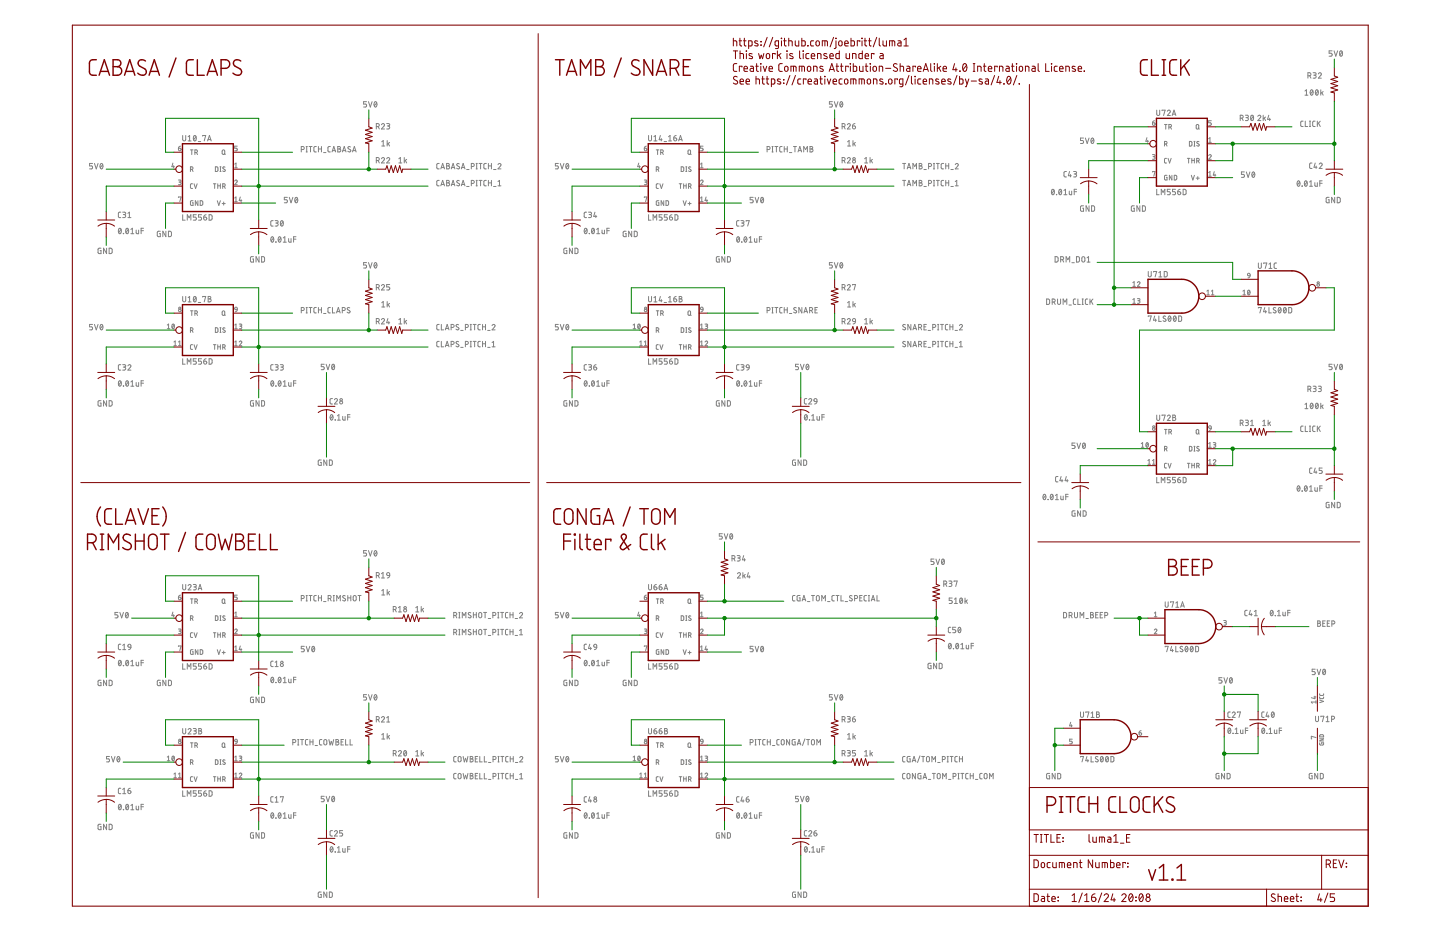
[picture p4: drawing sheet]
<svg xmlns="http://www.w3.org/2000/svg" width="432mm" height="279mm" viewBox="0 0 432 279" stroke-linecap="round" stroke-linejoin="round" font-family="sans-serif">
<g fill="none" stroke="#808080" stroke-width=".3">
<path d="M399.5 15.2h-1v.8h.6a.45 .45 0 0 1 .4 .4 .45 .45 0 0 1-.4 .4h-.6M400 15.2l.6 1.6 .5-1.6M401.9 15.3h.1a.82 .82 0 0 1 .6 .7 .82 .82 0 0 1-.6 .8l-.3-.5zM402.5 15.6l-.7 .9M109.9 30.5h-.9v.7h.6a.45 .45 0 0 1 .3 .4 .45 .45 0 0 1-.3 .5h-.6M110.5 30.5l.5 1.6 .6-1.6M112.4 30.6l.1-.1a.81 .81 0 0 1 .6 .8 .81 .81 0 0 1-.6 .8l-.4-.8zM112.8 38h.5a.46 .46 0 0 0 .4-.5 .46 .46 0 0 0-.4-.5h-.5v1.7M113 30.8l-.8 .9M113.4 38l.3 .7M114.4 37.4a.45 .45 0 0 1 .6-.3 .45 .45 0 0 1 .2 .7l-.8 .9h.9M116 37h.5a.36 .36 0 0 1 .4 .4 .36 .36 0 0 1-.4 .4h-.4"/>
<path d="M116.4 37.8a.46 .46 0 0 1 .5 .4 .46 .46 0 0 1-.5 .5h-.4M249.6 30.5h-.9v.7h.5a.45 .45 0 0 1 .4 .4 .45 .45 0 0 1-.4 .5h-.5M250.2 30.5l.5 1.6 .6-1.6M252 30.6l.1-.1a.81 .81 0 0 1 .6 .8 .81 .81 0 0 1-.6 .8l-.3-.8zM252.5 38h.5a.46 .46 0 0 0 .4-.5 .46 .46 0 0 0-.4-.5h-.5v1.7M252.6 30.8l-.7 .9M253.1 38l.3 .7M254.1 37.4a.44 .44 0 0 1 .6-.3 .44 .44 0 0 1 .1 .7l-.7 .9h.9M255.6 37.8h.6a.45 .45 0 0 1 .3 .5 .45 .45 0 0 1-.4 .4 .45 .45 0 0 1-.5-.5zM256.4 37l-.5 .2-.3 .6M345.6 36.8h.5a.39 .39 0 0 1 .3 .4 .39 .39 0 0 1-.4 .4 .39 .39 0 0 1-.4-.4zM346.2 36.2l-.5 .2-.1 .4"/>
<path d="M346.9 33v1.2a.44 .44 0 0 0 .4 .4 .44 .44 0 0 0 .4-.4v-1.2M348.5 33.2v-.2h.9l-.5 1.6M349.2 37.3h.7M349.6 37.3v1.4M350 33.4a.44 .44 0 0 1 .7-.4 .44 .44 0 0 1 .1 .7l-.8 .9h.9M350.5 38.1h.4a.39 .39 0 0 0 .4-.4 .39 .39 0 0 0-.4-.4h-.4v1.4M351 38.1l.3 .6M351.5 34.6l.5-1.6 .6 1.6M351.6 34.2h.8M358.8 37.4h.5l.2 .9a.38 .38 0 0 1-.4 .4 .38 .38 0 0 1-.4-.4zM359.3 38.4l.3 .3M363.2 36.2h-.8v.6h.5a.4 .4 0 0 1 .3 .4 .4 .4 0 0 1-.3 .4h-.5"/>
<path d="M371.9 35.4h.4a.44 .44 0 0 0 .5-.4 .44 .44 0 0 0-.5-.5h-.4v1.7M372.4 35.4l.4 .8M373.4 34.5h.6a.36 .36 0 0 1 .4 .4 .36 .36 0 0 1-.4 .4h-.4M373.9 35.3a.44 .44 0 0 1 .5 .4 .44 .44 0 0 1-.5 .5h-.5M375.2 34.6h.1a.82 .82 0 0 1 .6 .7 .82 .82 0 0 1-.6 .8l-.3-.5zM375.8 34.9l-.7 .9M377.2 34.9a.44 .44 0 0 1 .6-.3 .44 .44 0 0 1 .1 .7l-.7 .9h.9M378.8 34.5v1.7M379.1 35.4l.4 .8M379.5 35.1l-.7 .5M380.4 34.5l-.3 1.3h.9M380.7 35.4v.8"/>
<path d="M390.8 36.3h-.6l-.2 .4 .1 1 .7 .2M391.3 27.3l.5-.4v1.6M391.3 28.5h.9M391.4 36.3v1.6h.7M392.2 22.7h.5a.46 .46 0 0 0 .4-.4 .46 .46 0 0 0-.4-.5h-.5v1.6M392.6 37.9h.4M392.6 36.3h.4M392.7 22.7l.4 .7M392.8 36.3v1.6M393.1 27l.1-.1a.81 .81 0 0 1 .6 .8 .81 .81 0 0 1-.6 .8l-.3-.8zM393.7 27.3l-.7 .9M393.8 21.8h.5a.37 .37 0 0 1 .4 .4 .37 .37 0 0 1-.4 .3h-.4"/>
<path d="M394.2 22.5a.44 .44 0 0 1 .5 .5 .44 .44 0 0 1-.5 .4h-.4M394.4 36.3h-.6l-.2 .4 .1 1 .7 .2M394.6 27l.1-.1a.81 .81 0 0 1 .6 .8 .81 .81 0 0 1-.6 .8l-.3-.8zM395 36.3v1.6M395.2 27.3l-.7 .9M395.3 22.2a.44 .44 0 0 1 .7-.4 .44 .44 0 0 1 .1 .7l-.8 .9h.9M395.4 36.9l.5 1M395.9 36.3l-.9 1M396 26.9v1.6M396.4 27.8l.4 .7M396.8 27.5l-.8 .5M27.7 49h-.8v.7h.5a.45 .45 0 0 1 .4 .5 .45 .45 0 0 1-.4 .4h-.5"/>
<path d="M28.3 49l.6 1.6 .5-1.6M30.2 49.1l.1-.1a.81 .81 0 0 1 .6 .8 .81 .81 0 0 1-.6 .8l-.3-.8zM30.8 49.4l-.7 .9M51.8 48.9l-.3 1.1h.8M52.1 49.7v.6M53.5 44.4h.5a.4 .4 0 0 1 .3 .5 .4 .4 0 0 1-.4 .3 .4 .4 0 0 1-.4-.4zM53.5 54h.6l.2 .2-.2 .4h-.4M53.5 59.2l.8-.1-.4 1.4M53.9 54.6a.39 .39 0 0 1 .4 .4 .39 .39 0 0 1-.4 .4h-.4M54.1 43.8l-.3 .1-.3 .5M54.8 40.6v1.2a.46 .46 0 0 0 .4 .4 .46 .46 0 0 0 .5-.4v-1.2M56.4 41l.5-.4v1.6"/>
<path d="M56.4 42.2h.9M57.1 50.8h.4a.38 .38 0 0 0 .4-.4 .38 .38 0 0 0-.4-.4h-.4v1.4M57.1 44.9h.8M57.5 44.9v1.4M57.6 50.8l.3 .6M57.7 55.1h-.4l-.2 .3v.9l.6 .2M58.2 40.7h.1a.82 .82 0 0 1 .6 .7 .82 .82 0 0 1-.6 .8l-.3-.5zM58.2 55.1l.5 1.4 .4-1.4M58.4 45.7h.4a.39 .39 0 0 0 .4-.4 .39 .39 0 0 0-.4-.4h-.4v1.4M58.8 41l-.7 .9M58.9 45.7l.3 .6M59.5 42.4h.7"/>
<path d="M60.8 40.8v-.2h.9l-.5 1.6M62.3 42.2l.5-1.6 .5 1.6M62.4 41.8h.8M64 55.1h.7M64.4 55.1v1.4M64.6 50l.7 .2 .1 .8-.3 .4h-.5zM65.3 55.1v1.4M65.3 55.7h.8M66 51.4h.3M66 50h.3M66.1 55.1v1.4M66.1 50v1.4"/>
<path d="M66.7 45h.6l.1 1a.39 .39 0 0 1-.4 .3 .39 .39 0 0 1-.4-.3zM66.8 55.9h.4a.38 .38 0 0 0 .3-.4 .38 .38 0 0 0-.3-.4h-.4v1.4M67.2 46l.3 .3M67.2 55.9l.3 .6M67.5 50.1l-.5-.1-.2 .3 .6 .5a.38 .38 0 0 1 0 .6 .38 .38 0 0 1-.6-.2M70.4 54.3a.38 .38 0 0 1 .5-.3 .38 .38 0 0 1 .1 .6l-.6 .8h.7M70.4 49.2l.4-.3v1.4M70.4 59.4l.4-.3v1.4M70.4 50.3h.7M71.1 43.8h-.7v.6h.4a.4 .4 0 0 1 .3 .4 .4 .4 0 0 1-.3 .4h-.4M72.1 59.1l-.4 1h.8M72.3 59.8v.7"/>
<path d="M86.2 59.2h-.9v.7h.5a.47 .47 0 0 1 .4 .4 .47 .47 0 0 1-.4 .5h-.5M86.7 59.2l.6 1.6 .5-1.6M88.6 59.3l.1-.1a.81 .81 0 0 1 .6 .8 .81 .81 0 0 1-.6 .8l-.3-.8zM89.2 59.5l-.7 .9M90.3 44.8h.5a.46 .46 0 0 0 .4-.4 .46 .46 0 0 0-.4-.5h-.5v1.7M91.8 43.9h.4M91.8 45.6h.4M92 43.9v1.7M92.7 43.9h.9M93.1 43.9v1.7M94.8 43.9l-.5 .1-.2 .3v1l.7 .3M95.5 43.9v1.7"/>
<path d="M95.5 44.7h.9M96.4 43.9v1.7M97 45.7h.7M99.1 43.9l-.7 .1-.1 .3 .1 1 .7 .3M99.6 45.6l.5-1.7 .5 1.7M99.7 45.1h.8M101.3 43.9h.4a.37 .37 0 0 1 .4 .4 .37 .37 0 0 1-.4 .4 .44 .44 0 0 1 .5 .4 .44 .44 0 0 1-.5 .5h-.4zM101.3 44.7h.4M102.7 45.6l.5-1.7 .6 1.7M102.8 45.1h.8M105.1 44.1a.41 .41 0 0 0-.6-.1 .41 .41 0 0 0-.1 .5l.6 .4a.41 .41 0 0 1 .1 .6 .41 .41 0 0 1-.7-.1l-.1-.1M105.7 45.6l.6-1.7 .5 1.7"/>
<path d="M105.8 45.1h.9M112.8 48.1h.5a.46 .46 0 0 0 .4-.4 .46 .46 0 0 0-.4-.5h-.5v1.7M113.4 48.1l.3 .8M114.4 47.6a.45 .45 0 0 1 .6-.3 .45 .45 0 0 1 .2 .7l-.8 .9h.9M114.5 42.5l.4-.4v1.7M114.5 43.8h.9M116 47.6a.44 .44 0 0 1 .6-.3 .44 .44 0 0 1 .1 .7l-.7 .9h.9M116.1 42.1v1.7M116.4 43l.4 .8M116.8 42.7l-.7 .5M119.6 47.6l.5-.4v1.7M119.6 48.9h.9"/>
<path d="M121.2 47.2v1.7M121.5 48.1l.4 .8M121.9 47.8l-.7 .5M131.7 54.1h-.5l-.2 .3v1.1l.7 .2M131.7 49h-.5l-.2 .4v1l.7 .2M132.2 55.7l.5-1.6 .6 1.6M132.2 50.6l.5-1.6 .6 1.6M132.3 55.3h.8M132.3 50.2h.8M133.9 54.1h.5a.37 .37 0 0 1 .3 .4 .37 .37 0 0 1-.3 .3 .44 .44 0 0 1 .4 .5 .44 .44 0 0 1-.4 .4h-.5zM133.9 49h.5a.37 .37 0 0 1 .3 .4 .37 .37 0 0 1-.3 .3 .44 .44 0 0 1 .4 .5 .44 .44 0 0 1-.4 .4h-.5zM133.9 49.7h.5"/>
<path d="M133.9 54.8h.5M135.3 55.7l.6-1.6 .5 1.6M135.3 50.6l.6-1.6 .5 1.6M135.5 55.3h.8M135.5 50.2h.8M137.7 54.2a.41 .41 0 0 0-.5-.1 .41 .41 0 0 0-.1 .6l.5 .3a.44 .44 0 0 1 0 .7 .44 .44 0 0 1-.7-.2M137.7 49.1a.41 .41 0 0 0-.5-.1 .41 .41 0 0 0-.1 .6l.5 .4a.44 .44 0 0 1 0 .6 .44 .44 0 0 1-.7-.2M138.3 55.7l.6-1.6 .5 1.6M138.3 50.6l.6-1.6 .5 1.6M138.5 55.3h.8M138.5 50.2h.8M139.9 55.9h.8"/>
<path d="M139.9 50.8h.8M141.3 55h.5a.46 .46 0 0 0 .4-.5 .46 .46 0 0 0-.4-.4h-.5v1.6M141.3 49.9h.5a.46 .46 0 0 0 .4-.4 .46 .46 0 0 0-.4-.5h-.5v1.6M142.8 55.7h.3M142.8 50.6h.3M142.8 49h.3M142.8 54.1h.3M142.9 49v1.6M142.9 54.1v1.6M143.6 49h.9M143.6 54.1h.9M144.1 49v1.6"/>
<path d="M144.1 54.1v1.6M145.8 54.1l-.6 .1-.1 .2v1.1l.7 .2M145.8 49l-.6 .1-.1 .3v1l.7 .2M146.5 49.7h.9M146.5 54.8h.9M146.5 49v1.6M146.5 54.1v1.6M147.4 49v1.6M147.4 54.1v1.6M148 55.9h.7M148 50.8h.7M149.3 49.4a.44 .44 0 0 1 .7-.4 .44 .44 0 0 1 .1 .7l-.8 .9h.9"/>
<path d="M149.3 55.7h.9M149.3 54.4l.5-.3v1.6M167.4 49h-.9v.7h.6a.45 .45 0 0 1 .3 .5 .45 .45 0 0 1-.3 .4h-.6M168 49l.6 1.6 .5-1.6M169.9 49.1l.1-.1a.81 .81 0 0 1 .6 .8 .81 .81 0 0 1-.6 .8l-.3-.8zM170.5 49.4l-.7 .9M191.5 48.9l-.3 1.1h.8M191.8 49.7v.6M193.2 44.4h.5a.39 .39 0 0 1 .3 .5 .39 .39 0 0 1-.4 .3 .39 .39 0 0 1-.4-.4zM193.2 54h.6l.2 .2-.2 .4h-.4M193.2 59.2l.8-.1-.4 1.4M193.6 54.6a.39 .39 0 0 1 .4 .4 .39 .39 0 0 1-.4 .4h-.4"/>
<path d="M193.8 43.8l-.5 .3-.1 .3M194.5 40.6v1.2a.44 .44 0 0 0 .4 .4 .44 .44 0 0 0 .5-.4v-1.2M196.1 42.2h.9M196.1 41l.4-.4v1.6M196.8 50.8h.4a.38 .38 0 0 0 .4-.4 .38 .38 0 0 0-.4-.4h-.4v1.4M196.8 44.9h.8M197.2 44.9v1.4M197.3 50.8l.3 .6M197.4 55.1h-.4l-.2 .3v.9l.6 .2M197.9 55.1l.4 1.4 .5-1.4M198 40.6l-.3 1.3h.8M198.1 45.7h.4a.39 .39 0 0 0 .4-.4 .39 .39 0 0 0-.4-.4h-.4v1.4"/>
<path d="M198.3 41.5v.7M198.6 45.7l.3 .6M199.1 42.4h.8M200.5 42.2h.9M200.5 41l.4-.4v1.6M202 41.4h.6a.45 .45 0 0 1 .3 .5 .45 .45 0 0 1-.4 .4 .45 .45 0 0 1-.5-.5zM202.8 40.6l-.6 .3-.2 .5M203.5 42.2l.5-1.6 .6 1.6M203.6 41.8h.8M203.7 55.1h.7M204 55.1v1.4M204.3 50l.7 .2v1l-.2 .2h-.5z"/>
<path d="M205 55.1v1.4M205 55.7h.8M205.6 51.4h.4M205.6 50h.4M205.8 55.1v1.4M205.8 50v1.4M206.4 45h.6l.1 1a.38 .38 0 0 1-.4 .3 .38 .38 0 0 1-.4-.3zM206.5 55.9h.3a.38 .38 0 0 0 .4-.4 .38 .38 0 0 0-.4-.4h-.3v1.4M206.9 46l.3 .3M206.9 55.9l.3 .6M207.2 50.1l-.5-.1-.2 .3 .6 .5a.38 .38 0 0 1-.1 .6 .38 .38 0 0 1-.5-.2M210.1 54.3a.38 .38 0 0 1 .5-.3 .38 .38 0 0 1 .1 .6l-.6 .8h.7"/>
<path d="M210.1 49.2l.3-.3v1.4M210.1 59.4l.3-.3v1.4M210.1 50.3h.7M210.8 43.8h-.7v.6h.4a.4 .4 0 0 1 .3 .4 .4 .4 0 0 1-.3 .4h-.4M211.7 59.1l-.3 1h.8M212 59.8v.7M225.8 59.2h-.9v.7h.6a.47 .47 0 0 1 .4 .4 .47 .47 0 0 1-.4 .5h-.6M226.4 59.2l.6 1.6 .5-1.6M228.3 59.3l.1-.1a.81 .81 0 0 1 .6 .8 .81 .81 0 0 1-.6 .8l-.3-.8zM228.9 59.5l-.7 .9M230 44.8h.5a.46 .46 0 0 0 .4-.4 .46 .46 0 0 0-.4-.5h-.5v1.7M231.5 43.9h.3"/>
<path d="M231.5 45.6h.3M231.6 43.9v1.7M232.3 43.9h1M232.8 43.9v1.7M234.5 43.9l-.5 .1-.2 .3v1l.7 .3M235.2 44.7h.9M235.2 43.9v1.7M236.1 43.9v1.7M236.7 45.7h.7M237.9 43.9h.9M238.4 43.9v1.7M239.3 45.6l.5-1.7 .6 1.7"/>
<path d="M239.4 45.1h.8M241 45.6v-1.7l.6 .9 .5-.9v1.7M242.9 43.9h.5a.37 .37 0 0 1 .3 .4 .37 .37 0 0 1-.3 .4 .44 .44 0 0 1 .4 .4 .44 .44 0 0 1-.4 .5h-.5zM242.9 44.7h.5M252.5 48.1h.5a.46 .46 0 0 0 .4-.4 .46 .46 0 0 0-.4-.5h-.5v1.7M253.1 48.1l.3 .8M254.1 47.6a.44 .44 0 0 1 .6-.3 .44 .44 0 0 1 .1 .7l-.7 .9h.9M254.1 43.8h1M254.1 42.5l.5-.4v1.7M255.8 42.1v1.7M256.1 43l.4 .8M256.5 42.7l-.7 .5"/>
<path d="M259.3 48.9h.9M259.3 47.6l.4-.4v1.7M260.9 47.2v1.7M261.2 48.1l.4 .8M261.6 47.8l-.7 .5M270.7 49h.9M270.7 54.1h.9M271.1 49v1.6M271.1 54.1v1.6M272 55.7l.6-1.6 .5 1.6M272 50.6l.6-1.6 .5 1.6M272.2 55.3h.8"/>
<path d="M272.2 50.2h.8M273.7 50.6v-1.6l.6 .9 .5-.9v1.6M273.7 55.7v-1.6l.6 .9 .5-.9v1.6M275.6 54.1h.5a.37 .37 0 0 1 .3 .4 .37 .37 0 0 1-.3 .3 .44 .44 0 0 1 .4 .5 .44 .44 0 0 1-.4 .4h-.5zM275.6 49h.5a.37 .37 0 0 1 .3 .4 .37 .37 0 0 1-.3 .3 .44 .44 0 0 1 .4 .5 .44 .44 0 0 1-.4 .4h-.5zM275.6 49.7h.5M275.6 54.8h.5M277.1 55.9h.7M277.1 50.8h.7M278.4 55h.5a.46 .46 0 0 0 .5-.5 .46 .46 0 0 0-.5-.4h-.5v1.6M278.4 49.9h.5a.46 .46 0 0 0 .5-.4 .46 .46 0 0 0-.5-.5h-.5v1.6M279.9 55.7h.3"/>
<path d="M279.9 50.6h.3M279.9 49h.3M279.9 54.1h.3M280.1 49v1.6M280.1 54.1v1.6M280.8 49h.9M280.8 54.1h.9M281.2 49v1.6M281.2 54.1v1.6M283 54.1h-.6l-.2 .3 .1 1.1 .7 .2M283 49h-.6l-.2 .4 .1 1 .7 .2M283.6 49.7h.9"/>
<path d="M283.6 54.8h.9M283.6 49v1.6M283.6 54.1v1.6M284.5 49v1.6M284.5 54.1v1.6M285.1 55.9h.8M285.1 50.8h.8M286.4 49.4a.45 .45 0 0 1 .7-.4 .45 .45 0 0 1 .1 .7l-.8 .9h1M286.4 55.7h1M286.4 54.4l.5-.3v1.6M315.5 56.9l.1-.1a.81 .81 0 0 1 .6 .8 .81 .81 0 0 1-.6 .8l-.3-.8zM316.1 57.1l-.7 .9"/>
<path d="M316.8 58.4h.1M317.7 56.9l.1-.1a.81 .81 0 0 1 .6 .8 .81 .81 0 0 1-.6 .8l-.3-.8zM318.3 57.1l-.7 .9M319 58.4h.9M319 57.1l.5-.4v1.7M319.8 51.4l-.5 .1-.3 .3 .1 1 .7 .2M320.6 57.3l.1 .9 .2 .2h.5v-1.1M320.7 51.4l-.3 1.3h.9M321 52.3v.7M321.9 51.4h.6a.37 .37 0 0 1 .3 .4 .37 .37 0 0 1-.3 .4h-.4M322.1 57.5h.7M322.4 52.2a.44 .44 0 0 1 .4 .4 .44 .44 0 0 1-.4 .4h-.5"/>
<path d="M322.8 56.7h-.7v1.7M324.9 41.4h-.9v.7h.5a.45 .45 0 0 1 .4 .5 .45 .45 0 0 1-.4 .4h-.5M325.5 41.4l.5 1.6 .6-1.6M327.3 41.5l.1-.1a.82 .82 0 0 1 .6 .8 .82 .82 0 0 1-.6 .8l-.2-.5zM327.9 41.8l-.7 .9M343.9 41.3l-.3 1.1h.8M344.1 42.1v.6M345.6 46.4l.8 .2-.2 .3-.5 .1M345.6 51.6l.8-.2-.4 1.4M346 47a.39 .39 0 0 1 .4 .4 .39 .39 0 0 1-.4 .4h-.4M346.9 56.7v1.7h.7M348.2 58.4v-1.7l.6 1 .5-1v1.7"/>
<path d="M349.2 43.2h.4a.39 .39 0 0 0 .3-.4 .39 .39 0 0 0-.3-.4h-.4v1.4M349.7 43.2l.2 .6M349.8 47.5h-.4l-.2 .3v.9l.6 .2M349.9 52.6l-.7 .1 .2 1.2 .5 .1v-.8h-.2M350.2 47.5l.5 1.4 .5-1.4M350.9 56.7h-.9v.8h.6a.47 .47 0 0 1 .3 .4 .47 .47 0 0 1-.3 .5h-.6M351.4 52.6v1.4l-.8-1.4v1.4M352.1 52.6l.7 .2v.9l-.2 .2-.5 .1zM352.5 56.7h-.9v.8h.5a.47 .47 0 0 1 .4 .4 .47 .47 0 0 1-.4 .5h-.5M353.1 57.5h.6a.46 .46 0 0 1 .4 .5 .46 .46 0 0 1-.5 .4 .46 .46 0 0 1-.5-.5zM353.9 56.7l-.6 .3-.2 .5M354.8 56.7l.6 .1 .2 .2v1.1l-.2 .3h-.6z"/>
<path d="M356 47.5h.8M356.4 47.5v1.4M356.7 42.4l.7 .2v1l-.2 .2h-.5zM357.2 52.6l.5 1.4 .5-1.4M357.4 47.5v1.4M357.4 48.1h.7M358 43.8h.3M358 42.4h.3M358.1 47.5v1.4M358.2 42.4v1.4M358.7 53.4h.9M358.8 48.2h.4a.38 .38 0 0 0 .4-.3 .38 .38 0 0 0-.4-.4h-.4v1.4"/>
<path d="M359.2 52.9v1M359.3 48.2l.3 .7M359.5 42.5a.35 .35 0 0 0-.5-.1 .35 .35 0 0 0 0 .6l.5 .2a.38 .38 0 0 1-.1 .6 .38 .38 0 0 1-.6-.2M362.4 46.7a.38 .38 0 0 1 .6-.3 .38 .38 0 0 1 .1 .6l-.7 .8h.8M362.4 41.6l.4-.3v1.4M362.4 51.8l.4-.4v1.4M362.4 42.7h.8M362.4 52.8h.8M364.1 51.4l-.3 1.1h.8M364.3 52.2v.6M373.1 51.5h-.8v.8h.5a.45 .45 0 0 1 .4 .4 .45 .45 0 0 1-.4 .5h-.5M373.7 51.5l.6 1.7 .5-1.7"/>
<path d="M375.6 51.7l.1-.1a.81 .81 0 0 1 .6 .8 .81 .81 0 0 1-.6 .7l-.3-.7zM376.2 51.9l-.7 .9M389.1 54.3h.2a.82 .82 0 0 1 .5 .7 .82 .82 0 0 1-.5 .8l-.3-.5zM389.7 54.6l-.7 .9M390.4 55.8h.1M391.3 54.3h.1a.81 .81 0 0 1 .6 .7 .81 .81 0 0 1-.6 .8l-.3-.8zM391.9 54.6l-.7 .9M392.7 55.8h.9M392.7 54.6l.4-.4v1.6M393.4 48.9h-.5l-.2 .3v1.1l.7 .2M394.3 54.8v.9l.2 .1h.5v-1M394.4 48.9l-.4 1.2h.9"/>
<path d="M394.7 49.8v.7M395.6 49.2a.44 .44 0 0 1 .6-.3 .44 .44 0 0 1 .1 .7l-.7 .9h.9M395.8 54.9h.7M396.5 54.2h-.7v1.6M398.5 59.2l-.8 .2v1l.2 .4h.6v-.9h-.2M400.2 59.2v1.6l-.9-1.6v1.6M401 59.2h.6l.2 .3 .1 .8-.3 .5h-.6zM30.3 74.4l-.9 .2v1.1l.2 .3h.7v-.9h-.3M32 74.4v1.6l-.9-1.6v1.6M32.7 74.4h.7l.2 .3v.9l-.2 .4h-.7zM35.7 68.5h.1a.82 .82 0 0 1 .6 .8 .82 .82 0 0 1-.6 .7l-.3-.4zM36.2 63.6h-.5l-.2 .4v1l.7 .2"/>
<path d="M36.3 68.8l-.7 .9M36.8 63.6h.5a.36 .36 0 0 1 .4 .4 .36 .36 0 0 1-.4 .3h-.3M37 70h.1M37.3 64.3a.46 .46 0 0 1 .4 .5 .46 .46 0 0 1-.4 .4h-.5M37.9 68.5h.1a.81 .81 0 0 1 .6 .8 .81 .81 0 0 1-.6 .7l-.3-.7zM38.4 65.2h.9M38.4 64l.4-.4v1.6M38.5 68.8l-.7 .9M39.2 68.8l.5-.4v1.7M39.2 70.1h.9M40.8 69l.1 .9 .2 .2h.5v-1.1M42.3 69.2h.7"/>
<path d="M43 68.4h-.7v1.7M48.1 69.3l-.9 .3v1l.2 .3 .7 .1v-1h-.3M49.7 69.3v1.7l-.9-1.7v1.7M50.5 69.3l.9 .3v.9l-.3 .4-.6 .1zM54.8 64.4v1.6h.7M56.2 66v-1.6l.5 .9 .5-.9v1.6M57.9 60.2l-.8 .2 .2 1.2h.6v-.8h-.2M58.9 64.4h-.9v.7h.5a.46 .46 0 0 1 .4 .4 .46 .46 0 0 1-.4 .5h-.5M59.4 60.2v1.4l-.8-1.4v1.4M60 60.2l.8 .2v.8l-.2 .3-.6 .1zM60.4 64.4h-.9v.7h.6a.46 .46 0 0 1 .3 .4 .46 .46 0 0 1-.3 .5h-.6M61.1 65.1h.5a.45 .45 0 0 1 .4 .5 .45 .45 0 0 1-.5 .4 .45 .45 0 0 1-.4-.4z"/>
<path d="M61.8 64.4l-.6 .3-.1 .4M62.7 64.4h.6l.3 .2v1l-.3 .4h-.6zM65.2 60.2l.4 1.4 .5-1.4M66.6 61h.9M67.1 60.6v.9M70.4 60.5h.7M76 76.9l-.7 .1-.2 .2v1l.2 .3 .7 .1v-.9h-.3M77.7 76.9v1.7l-.9-1.7v1.7M78.4 76.9l.9 .3v1.1l-.2 .2-.7 .1zM81.4 71.1l.1-.1a.81 .81 0 0 1 .6 .8 .81 .81 0 0 1-.6 .8l-.3-.8zM81.9 66.1l-.6 .2-.1 .2v1.1l.7 .2M82 71.3l-.7 .9"/>
<path d="M82.5 66.1h.6a.36 .36 0 0 1 .3 .4 .36 .36 0 0 1-.3 .4h-.4M82.7 72.5h.1M83 66.9a.46 .46 0 0 1 .4 .4 .46 .46 0 0 1-.4 .5h-.5M83.6 71.1l.1-.1a.82 .82 0 0 1 .6 .8 .82 .82 0 0 1-.6 .8l-.3-.5zM84.2 71.3l-.7 .9M84.3 66.3l.1-.1a.82 .82 0 0 1 .6 .8 .82 .82 0 0 1-.6 .8l-.3-.8zM84.9 66.5l-.7 .9M84.9 71.3l.5-.3v1.6M84.9 72.6h1M86.6 71.5v.9l.2 .2h.5v-1.1M88 71.7h.8M88.8 71h-.8v1.6"/>
<path d="M109.9 78.7h-.9v.7h.6a.46 .46 0 0 1 .3 .5 .46 .46 0 0 1-.3 .4h-.6M110.5 78.7l.5 1.6 .6-1.6M112.4 78.8h.1a.81 .81 0 0 1 .6 .7 .81 .81 0 0 1-.6 .8l-.4-.8zM113 79.1l-.8 .9M170 74.4l-.9 .2v1.1l.2 .3h.7v-.9h-.3M171.6 74.4v1.6l-.8-1.6v1.6M172.4 74.4h.6l.3 .3v.9l-.3 .4h-.6zM175.4 68.5h.1a.82 .82 0 0 1 .6 .8 .82 .82 0 0 1-.6 .7l-.3-.4zM175.9 63.6h-.5l-.2 .4v1l.7 .2M176 68.8l-.7 .9M176.5 63.6h.5a.36 .36 0 0 1 .4 .4 .36 .36 0 0 1-.4 .3h-.3M176.7 70h.1"/>
<path d="M176.9 64.3a.46 .46 0 0 1 .5 .5 .46 .46 0 0 1-.5 .4h-.4M177.6 68.5h.1a.81 .81 0 0 1 .6 .8 .81 .81 0 0 1-.6 .7l-.3-.7zM178.2 68.8l-.8 .9M178.4 63.6l-.4 1.3h.9M178.7 64.5v.7M178.9 70.1h.9M178.9 68.8l.5-.4v1.7M180.5 69l.1 .9 .2 .2h.5v-1.1M182 69.2h.7M182.7 68.4h-.7v1.7M187.7 69.3l-.8 .3v1l.2 .3 .6 .1v-1h-.2M189.4 69.3v1.7l-.9-1.7v1.7"/>
<path d="M190.2 69.3l.6 .1 .3 .2v.9l-.3 .4-.6 .1zM194.5 64.4v1.6h.7M195.8 66v-1.6l.6 .9 .5-.9v1.6M197.6 60.2l-.8 .2v.9l.2 .3h.6v-.8h-.3M198.5 64.4h-.8v.7h.5a.46 .46 0 0 1 .4 .4 .46 .46 0 0 1-.4 .5h-.5M199 60.2v1.4l-.8-1.4v1.4M199.7 60.2l.8 .2v.9l-.2 .2-.6 .1zM200.1 64.4h-.9v.7h.5a.46 .46 0 0 1 .4 .4 .46 .46 0 0 1-.4 .5h-.5M200.8 65.1h.5a.45 .45 0 0 1 .4 .5 .45 .45 0 0 1-.5 .4 .45 .45 0 0 1-.4-.4zM201.5 64.4l-.6 .3-.1 .4M202.4 64.4l.9 .2v1.1l-.3 .3h-.6zM204.9 60.2l.4 1.4 .5-1.4"/>
<path d="M206.3 61h.9M206.8 60.6v.9M210.1 60.5h.7M215.7 76.9l-.7 .1-.2 .2v1l.2 .3 .7 .1v-.9h-.3M217.4 76.9v1.7l-.9-1.7v1.7M218.1 76.9l.7 .1 .2 .2v.9l-.2 .4-.7 .1zM221.1 71.1l.1-.1a.81 .81 0 0 1 .6 .8 .81 .81 0 0 1-.6 .8l-.3-.8zM221.6 66.1l-.5 .1-.2 .3v1.1l.7 .2M221.7 71.3l-.7 .9M222.2 66.1h.5a.36 .36 0 0 1 .4 .4 .36 .36 0 0 1-.4 .4h-.3M222.4 72.5h.1M222.7 66.9a.46 .46 0 0 1 .4 .4 .46 .46 0 0 1-.4 .5h-.5"/>
<path d="M223.3 71.1l.1-.1a.81 .81 0 0 1 .6 .8 .81 .81 0 0 1-.6 .8l-.3-.8zM223.8 66.3v-.2h.9l-.5 1.7M223.9 71.3l-.7 .9M224.6 72.6h.9M224.6 71.3l.5-.3v1.6M226.2 71.5l.1 .9 .2 .2h.4v-1.1M227.7 71.7h.7M228.4 71h-.7v1.6M249.6 78.7h-.9v.7h.5a.46 .46 0 0 1 .4 .5 .46 .46 0 0 1-.4 .4h-.5M250.2 78.7l.5 1.6 .6-1.6M252 78.8h.1a.81 .81 0 0 1 .6 .7 .81 .81 0 0 1-.6 .8l-.3-.8zM252.6 79.1l-.7 .9"/>
<path d="M316.4 76.9l.8 .3 .1 .9-.3 .4-.6 .1zM318.1 77.9h.4a.46 .46 0 0 0 .5-.5 .46 .46 0 0 0-.5-.5h-.4v1.7M318.6 77.9l.4 .7M319.7 78.6v-1.7l.5 1 .6-1v1.7M321.4 78.8h.7M322.8 76.9l.9 .3v1.1l-.3 .2-.6 .1zM324.5 77.1h.7l.1 1a.46 .46 0 0 1-.4 .5 .46 .46 0 0 1-.5-.5zM324.9 61.7l-.9 .2v1.1l.2 .3h.7v-.9h-.3M326 78.6h.9M326 77.3l.4-.4v1.7M326.6 61.7v1.6l-.9-1.6v1.6M327.3 61.7h.7l.2 .3v.9l-.2 .4h-.7z"/>
<path d="M340.1 61.7l-.8 .2-.1 1.1 .2 .3h.7v-.9h-.2M341.8 61.7v1.6l-.9-1.6v1.6M342.6 61.7h.6l.2 .3 .1 .9-.3 .4h-.6zM377.3 78.8v1.2a.44 .44 0 0 0 .5 .5 .44 .44 0 0 0 .4-.5v-1.2M378.9 79v-.2h1l-.5 1.7M380.5 79.2l.5-.4v1.7M382.8 78.8l-.5 .1-.2 .3 .1 1.2 .6 .1M27.7 97.3h-.8v.7h.5a.46 .46 0 0 1 .4 .4 .46 .46 0 0 1-.4 .5h-.5M28.3 97.3l.6 1.6 .5-1.6M30.2 97.4l.1-.1a.81 .81 0 0 1 .6 .8 .81 .81 0 0 1-.6 .7l-.3-.7zM30.8 97.6l-.7 .9M50.2 97.5l.3-.3v1.4"/>
<path d="M50.2 98.6h.7M51.7 97.2h.1a.7 .7 0 0 1 .5 .6 .7 .7 0 0 1-.5 .7l-.3-.6zM52.2 97.5l-.6 .7M54.8 88.9v1.2a.46 .46 0 0 0 .4 .4 .46 .46 0 0 0 .5-.4v-1.2M56.4 89.2l.5-.3v1.6M56.4 90.5h.9M57.1 99h.4a.39 .39 0 0 0 .4-.4 .39 .39 0 0 0-.4-.3h-.4v1.4M57.1 93.2h.8M57.5 93.2v1.4M57.6 99l.3 .7M58.2 89l.1-.1a.84 .84 0 0 1 .6 .8 .84 .84 0 0 1-.6 .8l-.3-.5zM58.4 94h.4a.39 .39 0 0 0 .4-.4 .39 .39 0 0 0-.4-.4h-.4v1.4"/>
<path d="M58.8 89.2l-.7 .9M58.9 94l.3 .6M59.5 90.7h.7M60.8 89.1v-.2h.9l-.5 1.6M62.4 88.9h.5a.36 .36 0 0 1 .3 .3 .36 .36 0 0 1-.3 .4 .46 .46 0 0 1 .4 .5 .46 .46 0 0 1-.4 .4h-.5zM62.4 89.6h.5M64.6 98.3l.7 .2 .1 .8-.3 .3-.5 .1zM66 98.3h.3M66 99.7h.3M66.1 98.3v1.4M66.7 93.3h.6l.1 .9a.39 .39 0 0 1-.4 .4 .39 .39 0 0 1-.4-.4zM67.2 94.3l.3 .3"/>
<path d="M67.5 98.4l-.4-.1-.3 .3 .6 .5a.35 .35 0 0 1 0 .5 .35 .35 0 0 1-.5 0l-.1-.1M70.4 97.5l.4-.3v1.4M70.4 98.6h.7M70.5 92.2h.5l.1 .6h-.6zM71.1 92.8l-.1 .4-.5 .3M71.7 97.2h.6l.2 .2-.2 .3-.4 .1M72.1 97.8a.39 .39 0 0 1 .4 .4 .39 .39 0 0 1-.4 .4h-.4M90.3 93.1h.5a.46 .46 0 0 0 .4-.5 .46 .46 0 0 0-.4-.4h-.5v1.6M91.8 92.2h.4M91.8 93.8h.4M92 92.2v1.6M92.7 92.2h.9"/>
<path d="M93.1 92.2v1.6M94.8 92.2h-.5l-.2 .3v1.1l.7 .2M95.5 92.2v1.6M95.5 92.9h.9M96.4 92.2v1.6M97 94h.7M99.1 92.2h-.5l-.3 .3 .1 1.1 .7 .2M99.7 92.2v1.6h.7M100.9 93.8l.6-1.6 .5 1.6M101 93.4h.9M102.6 93.1h.5a.46 .46 0 0 0 .4-.5 .46 .46 0 0 0-.4-.4h-.5v1.6M104.9 92.3l-.5-.1-.3 .3 .7 .6a.38 .38 0 0 1 .1 .5 .38 .38 0 0 1-.5 .2l-.3-.2"/>
<path d="M112.8 96.4h.5a.46 .46 0 0 0 .4-.5 .46 .46 0 0 0-.4-.4h-.5v1.6M112.8 86.2h.5a.46 .46 0 0 0 .4-.4 .46 .46 0 0 0-.4-.5h-.5v1.6M113.4 96.4l.3 .7M113.4 86.2l.3 .7M114.4 95.8a.45 .45 0 0 1 .6-.3 .45 .45 0 0 1 .2 .7l-.8 .9h.9M114.4 85.7a.45 .45 0 0 1 .6-.4 .45 .45 0 0 1 .2 .7l-.8 .9h.9M114.5 90.8l.4-.4v1.6M114.5 92h.9M116.1 90.4v1.6M116.3 95.5l-.3 1.3h.9M116.4 91.3l.4 .7M116.6 96.4v.7"/>
<path d="M116.8 91l-.7 .5M116.9 85.3h-.9v.7h.5a.46 .46 0 0 1 .4 .5 .46 .46 0 0 1-.4 .4h-.5M119.6 95.8l.5-.3v1.6M119.6 97.1h.9M121.2 95.5v1.6M121.5 96.4l.4 .7M121.9 96l-.7 .6M131.7 97.3h-.5l-.2 .3v1.1l.7 .2M132.3 97.3v1.6h.8M133.5 98.9l.6-1.6 .5 1.6M133.7 98.5h.8M135.3 98.2h.4a.46 .46 0 0 0 .5-.5 .46 .46 0 0 0-.5-.4h-.4v1.6"/>
<path d="M137.5 97.4l-.5-.1-.2 .3 .6 .6a.38 .38 0 0 1 .2 .5 .38 .38 0 0 1-.5 .2l-.4-.2M138.2 99.1h.7M139.6 98.2h.4a.46 .46 0 0 0 .4-.5 .46 .46 0 0 0-.4-.4h-.4v1.6M141 98.9h.4M141 97.3h.4M141.2 97.3v1.6M141.9 97.3h.9M142.3 97.3v1.6M144 97.3h-.4l-.3 .3 .1 1.2 .6 .1M144.7 98h.9M144.7 97.3v1.6M145.6 97.3v1.6"/>
<path d="M146.2 99.1h.8M147.6 97.6a.44 .44 0 0 1 .6-.3 .44 .44 0 0 1 .1 .7l-.7 .9h.9M167.4 97.3h-.9v.7h.6a.46 .46 0 0 1 .3 .4 .46 .46 0 0 1-.3 .5h-.6M168 97.3l.6 1.6 .5-1.6M169.9 97.4l.1-.1a.81 .81 0 0 1 .6 .8 .81 .81 0 0 1-.6 .7l-.3-.7zM170.5 97.6l-.7 .9M189.8 97.5l.4-.3v1.4M189.8 98.6h.8M191.4 97.2h.1a.69 .69 0 0 1 .5 .6 .69 .69 0 0 1-.5 .7l-.3-.4zM191.9 97.5l-.6 .7M194.5 88.9v1.2a.44 .44 0 0 0 .4 .4 .44 .44 0 0 0 .5-.4v-1.2M196.1 90.5h.9"/>
<path d="M196.1 89.2l.4-.3v1.6M196.8 99h.4a.39 .39 0 0 0 .4-.4 .39 .39 0 0 0-.4-.3h-.4v1.4M196.8 93.2h.8M197.2 93.2v1.4M197.3 99l.3 .7M198 88.9l-.3 1.2h.8M198.1 94h.4a.39 .39 0 0 0 .4-.4 .39 .39 0 0 0-.4-.4h-.4v1.4M198.3 89.8v.7M198.6 94l.3 .6M199.1 90.7h.8M200.5 90.5h.9M200.5 89.2l.4-.3v1.6"/>
<path d="M202 89.6h.6a.45 .45 0 0 1 .3 .5 .45 .45 0 0 1-.4 .4 .45 .45 0 0 1-.5-.4zM202.8 88.9l-.6 .3-.2 .4M203.7 88.9h.4a.36 .36 0 0 1 .4 .3 .36 .36 0 0 1-.4 .4 .46 .46 0 0 1 .5 .5 .46 .46 0 0 1-.5 .4h-.4zM203.7 89.6h.4M204.3 98.3l.7 .2v.9l-.2 .2-.5 .1zM205.6 98.3h.4M205.6 99.7h.4M205.8 98.3v1.4M206.4 93.3h.6l.1 .9a.38 .38 0 0 1-.4 .4 .38 .38 0 0 1-.4-.4zM206.9 94.3l.3 .3M207.2 98.4l-.4-.1-.3 .3 .6 .5a.35 .35 0 0 1 0 .5 .35 .35 0 0 1-.5 0l-.1-.1M210.1 97.5l.3-.3v1.4"/>
<path d="M210.1 98.6h.7M210.2 92.2h.5l.1 .6h-.7zM210.8 92.8l-.1 .4-.5 .3M211.4 97.2l.7 .1 .1 .2-.3 .3M211.6 97.8h.3M211.8 97.8a.39 .39 0 0 1 .4 .4 .39 .39 0 0 1-.4 .4h-.4M230 93.1h.5a.46 .46 0 0 0 .4-.5 .46 .46 0 0 0-.4-.4h-.5v1.6M231.5 92.2h.3M231.5 93.8h.3M231.6 92.2v1.6M232.3 92.2h1M232.8 92.2v1.6"/>
<path d="M234.5 92.2h-.5l-.2 .3v1.1l.7 .2M235.2 92.9h.9M235.2 92.2v1.6M236.1 92.2v1.6M236.7 94h.7M238.8 92.3l-.5-.1-.3 .3 .7 .6a.4 .4 0 0 1 .1 .6 .4 .4 0 0 1-.7 0l-.1-.1M240.5 92.2v1.6l-1-1.6v1.6M241.1 93.8l.5-1.6 .5 1.6M241.2 93.4h.8M242.8 93.1h.4a.46 .46 0 0 0 .5-.5 .46 .46 0 0 0-.5-.4h-.4v1.6M243.3 93.1l.4 .7M244.4 92.9h.5"/>
<path d="M245.1 92.2h-.7v1.6h.7M252.5 86.2h.5a.46 .46 0 0 0 .4-.4 .46 .46 0 0 0-.4-.5h-.5v1.6M252.5 96.4h.5a.46 .46 0 0 0 .4-.5 .46 .46 0 0 0-.4-.4h-.5v1.6M253.1 86.2l.3 .7M253.1 96.4l.3 .7M254.1 85.7a.44 .44 0 0 1 .6-.4 .44 .44 0 0 1 .1 .7l-.7 .9h.9M254.1 95.8a.44 .44 0 0 1 .6-.3 .44 .44 0 0 1 .1 .7l-.7 .9h.9M254.1 92h1M254.1 90.8l.5-.4v1.6M255.6 85.5v-.2h.9l-.4 1.6M255.8 95.6h.6l.1 .8-.8-.1zM255.8 90.4v1.6"/>
<path d="M256.1 91.3l.4 .7M256.5 91l-.7 .5M256.5 96.4l-.1 .4-.6 .3M259.3 97.1h.9M259.3 95.8l.4-.3v1.6M260.9 95.5v1.6M261.2 96.4l.4 .7M261.6 96l-.7 .6M271.5 97.4l-.6-.1-.2 .3 .7 .6a.38 .38 0 0 1 .1 .5 .38 .38 0 0 1-.5 .2l-.3-.2M273.1 97.3v1.6l-.9-1.6v1.6M273.7 98.9l.6-1.6 .5 1.6M273.9 98.5h.8"/>
<path d="M275.5 98.2h.4a.46 .46 0 0 0 .5-.5 .46 .46 0 0 0-.5-.4h-.4v1.6M276 98.2l.4 .7M277.1 98h.5M277.8 97.3h-.7v1.6h.7M278.3 99.1h.7M279.7 98.2h.4a.46 .46 0 0 0 .5-.5 .46 .46 0 0 0-.5-.4h-.4v1.6M281.1 98.9h.4M281.1 97.3h.4M281.3 97.3v1.6M282 97.3h.9M282.5 97.3v1.6M284.2 97.3h-.5l-.2 .3v1.1l.7 .2"/>
<path d="M284.8 98h.9M284.8 97.3v1.6M285.7 97.3v1.6M286.4 99.1h.7M287.7 97.6a.44 .44 0 0 1 .6-.3 .44 .44 0 0 1 .2 .7l-.8 .9h.9M313.8 89.6l.9 .3v.9l-.2 .4-.7 .1zM315.5 90.6h.5a.46 .46 0 0 0 .4-.5 .46 .46 0 0 0-.4-.5h-.5v1.7M316.1 90.6l.3 .7M317.1 89.6v1.2a.46 .46 0 0 0 .5 .5 .46 .46 0 0 0 .4-.5v-1.2M318.8 91.3v-1.7l.5 1 .6-1v1.7M320.5 91.4h.8M322.6 89.6l-.5 .1-.2 .3v1l.7 .3"/>
<path d="M323.2 89.6v1.7h.7M324.5 89.6h.3M324.5 91.3h.3M324.7 89.6v1.7M326.2 89.6l-.5 .1-.2 .3v1l.7 .3M326.8 89.6v1.7M327.2 90.3l.5 1M327.7 89.6l-.9 1M339.7 84.8l.4-.3v1.4M339.7 89.8l.4-.3v1.4M339.7 85.9h.8M339.7 90.9h.8"/>
<path d="M341.1 84.8a.38 .38 0 0 1 .5-.3 .38 .38 0 0 1 .1 .6l-.6 .8h.7M341.1 89.5l.6 .1 .1 .2-.1 .3h-.5M341.4 90.1a.39 .39 0 0 1 .4 .4 .39 .39 0 0 1-.4 .4h-.3M344.3 81.4v1.2a.44 .44 0 0 0 .5 .4 .44 .44 0 0 0 .4-.4v-1.2M344.3 94.9v-.2h.9l-.4 1.7M345.9 81.6v-.2h.9l-.4 1.6M346.2 94.7l-.3 1.3h.9M346.5 95.6v.8M347.5 94.7v1.7h.7M347.5 81.7l.4-.3v1.6M347.5 83h.9M349.1 81.4h.6l.3 .3v.9l-.3 .4h-.6z"/>
<path d="M349.5 94.8l-.5-.1-.2 .4 .7 .6a.38 .38 0 0 1 .1 .5 .38 .38 0 0 1-.5 .1l-.4-.2M350.5 94.8l.1-.1a.83 .83 0 0 1 .6 .8 .83 .83 0 0 1-.6 .8l-.4-.8zM351.1 95.1l-.7 .9M352 94.8l.1-.1a.83 .83 0 0 1 .6 .8 .83 .83 0 0 1-.6 .8l-.3-.8zM352.6 95.1l-.7 .9M353.4 94.7l.9 .3v1.1l-.2 .2-.7 .1zM361.9 88.4h.7M361.9 87.3l.4-.3v1.4M363.2 88.4h.8M363.2 87.3l.4-.3v1.4M372.7 87.3l.4-.3v1.4M372.7 88.4h.8"/>
<path d="M374.2 82h.5l.2 .7-.7-.1zM374.2 87.1l.2-.1a.71 .71 0 0 1 .5 .7 .71 .71 0 0 1-.5 .7l-.3-.7zM374.8 87.3l-.6 .8M374.9 82.7l-.3 .5-.4 .1M377.3 92.4v-.2h.9l-.4 1.6M379.3 92.2l-.4 1.3h.9M379.5 93.1v.7M380.5 92.2v1.6h.7M380.5 80.5h.9M382.6 92.3l-.2-.1a.38 .38 0 0 0-.5 .1 .38 .38 0 0 0 .1 .6l.5 .2a.44 .44 0 0 1-.1 .7 .44 .44 0 0 1-.6-.2M383.5 92.3l.1-.1a.83 .83 0 0 1 .6 .8 .83 .83 0 0 1-.6 .8l-.3-.8zM384.1 92.5l-.8 1"/>
<path d="M385 92.3l.1-.1a.83 .83 0 0 1 .6 .8 .83 .83 0 0 1-.6 .8l-.3-.8zM385.6 92.5l-.7 1M386.4 92.2h.7l.2 .3v.9l-.2 .4h-.7zM35.7 114.3l.1-.1a.82 .82 0 0 1 .6 .8 .82 .82 0 0 1-.6 .7l-.3-.4zM36.2 109.3h-.5l-.2 .4v1l.7 .3M36.3 114.5l-.7 .9M36.8 109.3h.5a.36 .36 0 0 1 .4 .4 .36 .36 0 0 1-.4 .3h-.3M37 115.7h.1M37.3 110a.46 .46 0 0 1 .4 .5 .46 .46 0 0 1-.4 .5h-.5M37.9 114.3l.1-.1a.81 .81 0 0 1 .6 .8 .81 .81 0 0 1-.6 .7l-.3-.7zM38.4 109.7a.44 .44 0 0 1 .6-.4 .44 .44 0 0 1 .1 .7l-.7 1h.9M38.5 114.5l-.7 .9"/>
<path d="M39.2 114.5l.5-.3v1.6M39.2 115.8h.9M40.8 114.7l.1 .9 .2 .2h.5v-1.1M42.3 114.9h.7M43 114.2h-.7v1.6M52.2 102.5l.3-.3v1.4M52.2 103.6h.7M53.5 102.5l.4-.3v1.4M53.5 103.6h.8M54.8 107.5v1.7h.7M56.2 109.2v-1.7l.5 1 .5-1v1.7M57.7 103.3l-.4 .1-.2 .3v.8l.6 .2"/>
<path d="M58.2 103.3l.5 1.4 .4-1.4M58.9 107.5h-.9v.8h.5a.46 .46 0 0 1 .4 .4 .46 .46 0 0 1-.4 .5h-.5M60.4 107.5h-.9v.8h.6a.46 .46 0 0 1 .3 .4 .46 .46 0 0 1-.3 .5h-.6M61.1 108.3h.5a.45 .45 0 0 1 .4 .5 .45 .45 0 0 1-.5 .4 .45 .45 0 0 1-.4-.5zM61.8 107.5l-.4 .2-.3 .6M62.7 107.5l.6 .1 .3 .2v.9l-.3 .4-.6 .1zM64 103.3h.7M64.4 103.3v1.4M65.3 103.3v1.4M65.3 104h.8M66.1 103.3v1.4M66.8 104.1h.4a.39 .39 0 0 0 .3-.4 .39 .39 0 0 0-.3-.4h-.4v1.4"/>
<path d="M67.2 104.1l.3 .6M70.4 102.5l.4-.3v1.4M70.4 103.6h.7M71.7 102.5a.38 .38 0 0 1 .6-.3 .38 .38 0 0 1 .1 .6l-.7 .8h.8M81.4 114.3l.1-.1a.81 .81 0 0 1 .6 .8 .81 .81 0 0 1-.6 .7l-.3-.7zM81.9 109.3h-.5l-.2 .4 .1 1.1 .6 .2M82 114.5l-.7 .9M82.5 109.3h.6a.36 .36 0 0 1 .3 .4 .36 .36 0 0 1-.3 .3h-.4M82.7 115.7h.1M83 110a.46 .46 0 0 1 .4 .5 .46 .46 0 0 1-.4 .5h-.5M83.6 114.3l.1-.1a.82 .82 0 0 1 .6 .8 .82 .82 0 0 1-.6 .7l-.3-.4zM84.1 109.3h.5a.36 .36 0 0 1 .4 .4 .36 .36 0 0 1-.4 .3h-.4"/>
<path d="M84.2 114.5l-.7 .9M84.5 110a.46 .46 0 0 1 .5 .5 .46 .46 0 0 1-.5 .5h-.4M84.9 114.5l.5-.3v1.6M84.9 115.8h1M86.6 114.7v.9l.2 .2h.5v-1.1M88 114.9h.8M88.8 114.2h-.8v1.6M97.2 109.2h-.9v.7h.6a.46 .46 0 0 1 .3 .5 .46 .46 0 0 1-.3 .4h-.6M97.8 109.2l.5 1.6 .6-1.6M99.7 109.3l.1-.1a.81 .81 0 0 1 .6 .8 .81 .81 0 0 1-.6 .8l-.4-.8zM99.7 119.5h-.5l-.2 .3v1.1l.7 .2M100.3 109.6l-.8 .9"/>
<path d="M100.3 119.8a.44 .44 0 0 1 .6-.3 .44 .44 0 0 1 .1 .7l-.7 .9h.9M131.7 102.3l-.5 .1-.2 .3v1l.7 .3M132.3 102.3v1.7h.8M133.5 104l.6-1.7 .5 1.7M133.7 103.6h.8M135.3 103.3h.4a.46 .46 0 0 0 .5-.5 .46 .46 0 0 0-.5-.5h-.4v1.7M137.5 102.5l-.5-.1-.2 .3 .6 .6a.38 .38 0 0 1 .2 .5 .38 .38 0 0 1-.5 .1l-.4-.2M138.2 104.1h.7M139.6 103.3h.4a.46 .46 0 0 0 .4-.5 .46 .46 0 0 0-.4-.5h-.4v1.7M141 104h.4M141 102.3h.4M141.2 102.3v1.7"/>
<path d="M141.9 102.3h.9M142.3 102.3v1.7M144 102.3l-.4 .1-.3 .3 .1 1.2 .6 .1M144.7 102.3v1.7M144.7 103.1h.9M145.6 102.3v1.7M146.2 104.1h.8M147.6 104h.9M147.6 102.7l.4-.4v1.7M175.4 114.3l.1-.1a.82 .82 0 0 1 .6 .8 .82 .82 0 0 1-.6 .7l-.3-.4zM175.9 109.3h-.5l-.2 .4v1l.7 .3M176 114.5l-.7 .9"/>
<path d="M176.5 109.3h.5a.36 .36 0 0 1 .4 .4 .36 .36 0 0 1-.4 .3h-.3M176.7 115.7h.1M176.9 110a.46 .46 0 0 1 .5 .5 .46 .46 0 0 1-.5 .5h-.4M177.6 114.3l.1-.1a.81 .81 0 0 1 .6 .8 .81 .81 0 0 1-.6 .7l-.3-.7zM178 110h.6a.45 .45 0 0 1 .3 .6 .45 .45 0 0 1-.4 .3 .45 .45 0 0 1-.5-.4zM178.2 114.5l-.8 .9M178.8 109.3l-.5 .2-.3 .5M178.9 115.8h.9M178.9 114.5l.5-.3v1.6M180.5 114.7l.1 .9 .2 .2h.5v-1.1M182 114.9h.7M182.7 114.2h-.7v1.6"/>
<path d="M191.8 102.5l.4-.3v1.4M191.8 103.6h.8M193.2 102.5l.4-.3v1.4M193.2 103.6h.8M194.5 107.5v1.7h.7M195.8 109.2v-1.7l.6 1 .5-1v1.7M197.4 103.3l-.4 .1-.2 .3v.8l.6 .2M197.9 103.3l.4 1.4 .5-1.4M198.5 107.5h-.8v.8h.5a.46 .46 0 0 1 .4 .4 .46 .46 0 0 1-.4 .5h-.5M200.1 107.5h-.9v.8h.5a.46 .46 0 0 1 .4 .4 .46 .46 0 0 1-.4 .5h-.5M200.8 108.3h.5a.45 .45 0 0 1 .4 .5 .45 .45 0 0 1-.5 .4 .45 .45 0 0 1-.4-.5zM201.5 107.5l-.4 .2-.3 .6"/>
<path d="M202.4 107.5l.9 .3v1.1l-.3 .2-.6 .1zM203.7 103.3h.7M204 103.3v1.4M205 103.3v1.4M205 104h.8M205.8 103.3v1.4M206.5 104.1h.3a.39 .39 0 0 0 .4-.4 .39 .39 0 0 0-.4-.4h-.3v1.4M206.9 104.1l.3 .6M210.1 102.5l.3-.3v1.4M210.1 103.6h.7M211.4 102.5a.39 .39 0 0 1 .6-.3 .39 .39 0 0 1 .1 .6l-.7 .8h.8M221.1 114.3l.1-.1a.81 .81 0 0 1 .6 .8 .81 .81 0 0 1-.6 .7l-.3-.7z"/>
<path d="M221.6 109.3h-.5l-.2 .4 .1 1.1 .6 .2M221.7 114.5l-.7 .9M222.2 109.3h.5a.36 .36 0 0 1 .4 .4 .36 .36 0 0 1-.4 .3h-.3M222.4 115.7h.1M222.7 110a.46 .46 0 0 1 .4 .5 .46 .46 0 0 1-.4 .5h-.5M223.3 114.3l.1-.1a.81 .81 0 0 1 .6 .8 .81 .81 0 0 1-.6 .7l-.3-.4zM223.9 109.5h.6l.2 .7-.8-.1zM223.9 114.5l-.7 .9M224.6 115.8h.9M224.6 114.5l.5-.3v1.6M224.7 110.2l-.2 .5-.6 .3M226.2 114.7l.1 .9 .2 .2h.4v-1.1"/>
<path d="M227.7 114.9h.7M228.4 114.2h-.7v1.6M239.4 109.2h-.9v.7h.6a.46 .46 0 0 1 .3 .5 .46 .46 0 0 1-.3 .4h-.6M240 109.2l.6 1.6 .5-1.6M241.9 109.3l.1-.1a.81 .81 0 0 1 .6 .8 .81 .81 0 0 1-.6 .8l-.3-.5zM241.9 119.5h-.5l-.2 .3 .1 1.2 .6 .1M242.5 109.6l-.7 .9M242.5 119.8a.44 .44 0 0 1 .6-.3 .44 .44 0 0 1 .2 .7l-.8 .9h.9M244.2 119.6h.6l.2 .8-.8-.1zM271.5 102.5l-.6-.1-.2 .3 .7 .6a.38 .38 0 0 1 .1 .5 .38 .38 0 0 1-.5 .1l-.3-.2M273.1 102.3v1.7l-.9-1.7v1.7M273.7 104l.6-1.7 .5 1.7"/>
<path d="M273.9 103.6h.8M275.5 103.3h.4a.46 .46 0 0 0 .5-.5 .46 .46 0 0 0-.5-.5h-.4v1.7M276 103.3l.4 .7M277.1 103.1h.5M277.8 102.3h-.7v1.7h.7M278.3 104.1h.7M279.7 103.3h.4a.46 .46 0 0 0 .5-.5 .46 .46 0 0 0-.5-.5h-.4v1.7M281.1 104h.4M281.1 102.3h.4M281.3 102.3v1.7M282 102.3h.9M282.5 102.3v1.7"/>
<path d="M284.2 102.3l-.5 .1-.2 .3v1l.7 .3M284.8 103.1h.9M284.8 102.3v1.7M285.7 102.3v1.7M286.4 104.1h.7M287.7 104h.9M287.7 102.7l.4-.4v1.7M392.2 116.7h.5a.44 .44 0 0 0 .4-.5 .44 .44 0 0 0-.4-.4h-.5v1.6M392.7 116.7l.4 .7M393.8 115.8h.5a.36 .36 0 0 1 .4 .3 .36 .36 0 0 1-.4 .4h-.4M394.2 116.5a.44 .44 0 0 1 .5 .4 .44 .44 0 0 1-.5 .5h-.4M395.3 115.8h.6a.36 .36 0 0 1 .3 .3 .36 .36 0 0 1-.3 .4h-.4"/>
<path d="M395.8 116.5a.44 .44 0 0 1 .4 .4 .44 .44 0 0 1-.4 .5h-.5M399.5 109.2h-1v.7h.6a.46 .46 0 0 1 .4 .5 .46 .46 0 0 1-.4 .4h-.6M400 109.2l.6 1.6 .5-1.6M401.9 109.3l.1-.1a.82 .82 0 0 1 .6 .8 .82 .82 0 0 1-.6 .8l-.3-.5zM402.5 109.6l-.7 .9M30.3 120.1l-.9 .2v1.1l.2 .3 .7 .1v-1h-.3M32 120.1v1.7l-.9-1.7v1.7M32.7 120.1h.7l.2 .3v.9l-.2 .4-.7 .1zM76 120.1l-.9 .2 .1 1.3 .8 .2v-1h-.3M77.7 120.1v1.7l-.9-1.7v1.7M78.4 120.1h.7l.2 .3v1.1l-.2 .2-.7 .1zM96.3 137.9l-.9 .2v1.2l.3 .2h.6v-.9h-.2"/>
<path d="M98 137.9v1.6l-.9-1.6v1.6M98.8 137.9h.6l.2 .3v1l-.2 .3h-.6zM99.2 124.4l.1-.1a.81 .81 0 0 1 .6 .8 .81 .81 0 0 1-.6 .8l-.3-.8zM99.8 124.7l-.7 .9M100.5 125.8h.1M101.2 124.7l.4-.4v1.6M101.2 125.9h.9M102.8 124.8v1l.2 .1h.5v-1.1M104.2 125h.8M105 124.3h-.8v1.6M170 120.1l-.9 .2v1.1l.2 .3 .7 .1v-1h-.3M171.6 120.1v1.7l-.8-1.7v1.7"/>
<path d="M172.4 120.1h.6l.3 .3v.9l-.3 .4-.6 .1zM215.7 120.1l-.9 .2v1.1l.2 .3 .7 .1v-1h-.3M217.4 120.1v1.7l-.9-1.7v1.7M218.1 120.1h.7l.2 .3v.9l-.2 .4-.7 .1zM238.5 137.9l-.8 .2-.1 1 .3 .4h.6v-.9h-.2M240.2 137.9v1.6l-.9-1.6v1.6M241 137.9h.6l.3 .3v.9l-.3 .4h-.6zM241.4 124.4l.1-.1a.81 .81 0 0 1 .6 .8 .81 .81 0 0 1-.6 .8l-.3-.8zM242 124.7l-.7 .9M242.7 125.8h.1M243.4 124.7l.4-.4v1.6M243.4 125.9h.9"/>
<path d="M245 124.8v1l.3 .1h.4v-1.1M245 120.4l-.3 .6-.5 .1M246.5 125h.7M247.2 124.3h-.7v1.6M322.4 132.8h-.9v.7h.5a.46 .46 0 0 1 .4 .5 .46 .46 0 0 1-.4 .5h-.5M322.9 132.8l.6 1.7 .5-1.7M324.8 132.9l.1-.1a.82 .82 0 0 1 .6 .8 .82 .82 0 0 1-.6 .8l-.3-.5zM325.4 133.2l-.7 .9M342.2 133l.4-.3v1.4M342.2 134.1h.8M343.8 132.8l.1-.1a.71 .71 0 0 1 .5 .7 .71 .71 0 0 1-.5 .7l-.3-.7zM344.2 138.1l.4-.3v1.4"/>
<path d="M344.2 139.2h.8M344.3 133l-.6 .8M345.6 139.2h.8M345.6 138.1l.4-.3v1.4M346.9 124.4v1.2a.44 .44 0 0 0 .4 .5 .44 .44 0 0 0 .4-.5v-1.2M348.5 124.6v-.2h.9l-.5 1.7M349.2 134.6h.4a.39 .39 0 0 0 .3-.4 .39 .39 0 0 0-.3-.4h-.4v1.4M349.2 128.7h.7M349.6 128.7v1.4M349.7 134.6l.2 .6M349.8 138.9h-.4l-.2 .3v.9l.6 .2M350 124.8a.44 .44 0 0 1 .7-.4 .44 .44 0 0 1 .1 .8l-.8 .9h.9"/>
<path d="M350.2 138.9l.5 1.4 .5-1.4M350.5 129.5h.4a.39 .39 0 0 0 .4-.4 .39 .39 0 0 0-.4-.4h-.4v1.4M351 129.5l.3 .6M351.7 124.4h.4a.36 .36 0 0 1 .4 .4 .36 .36 0 0 1-.4 .4 .46 .46 0 0 1 .5 .4 .46 .46 0 0 1-.5 .5h-.4zM351.7 125.2h.4M356 138.9h.8M356.4 138.9v1.4M356.7 133.8l.7 .2v1l-.2 .2h-.5zM357.4 138.9v1.4M357.4 139.5h.7M358 133.8h.3M358 135.2h.3"/>
<path d="M358.1 138.9v1.4M358.2 133.8v1.4M358.8 128.9l.3-.2 .3 .3 .1 .8a.38 .38 0 0 1-.4 .3 .38 .38 0 0 1-.4-.3zM358.8 139.7h.4a.39 .39 0 0 0 .4-.4 .39 .39 0 0 0-.4-.4h-.4v1.4M359.3 129.8l.3 .3M359.3 139.7l.3 .6M359.5 133.9a.35 .35 0 0 0-.5 0 .35 .35 0 0 0 0 .5l.5 .2a.32 .32 0 0 1 .1 .5 .32 .32 0 0 1-.5 .1l-.3-.2M362.4 133l.4-.3v1.4M362.4 138.1l.4-.3v1.4M362.4 134.1h.8M362.4 139.2h.8M362.5 127.7h.6l.1 .7-.7-.1z"/>
<path d="M363.2 128.4l-.3 .5-.3 .1M363.8 138.1a.38 .38 0 0 1 .6-.3 .38 .38 0 0 1 .1 .6l-.7 .8h.8M363.8 132.7l.8 .2-.2 .4h-.4M364.2 133.3a.38 .38 0 0 1 .4 .4 .38 .38 0 0 1-.4 .4h-.4M371.9 126.9h.4a.44 .44 0 0 0 .5-.5 .44 .44 0 0 0-.5-.4h-.4v1.6M372.4 126.9l.4 .7M373.4 126h.6a.36 .36 0 0 1 .4 .3 .36 .36 0 0 1-.4 .4h-.4M373.9 126.7a.46 .46 0 0 1 .5 .4 .46 .46 0 0 1-.5 .5h-.5M375 127.6h.9M375 126.3l.5-.3v1.6M378.7 126.3l.4-.3v1.6M378.7 127.6h.8"/>
<path d="M380.3 126v1.6M380.6 126.8l.4 .8M381 126.5l-.7 .5M390.8 127.7l-.6 .1-.2 .3 .1 1 .7 .3M391.3 121.2l.5-.3v1.6M391.3 122.5h.9M391.4 127.7v1.7h.7M392.6 129.4h.4M392.6 127.7h.4M392.8 127.7v1.7M393.1 121l.1-.1a.81 .81 0 0 1 .6 .8 .81 .81 0 0 1-.6 .8l-.3-.8zM393.7 121.2l-.7 1"/>
<path d="M394.4 127.7l-.6 .1-.2 .3 .1 1.2 .7 .1M394.6 121l.1-.1a.81 .81 0 0 1 .6 .8 .81 .81 0 0 1-.6 .8l-.3-.8zM395 127.7v1.7M395.2 121.2l-.7 1M395.4 128.4l.5 1M395.9 127.7l-.9 1M396 120.9v1.6M396.4 121.7l.4 .8M396.8 121.4l-.8 .6M216.6 160h-.9v.7h.5a.45 .45 0 0 1 .4 .5 .45 .45 0 0 1-.4 .4h-.5M217.2 160l.5 1.6 .5-1.6M312.9 148.3l.2-.1a.81 .81 0 0 1 .5 .8 .81 .81 0 0 1-.5 .8l-.4-.8z"/>
<path d="M313.5 148.5l-.7 .9M314.2 149.7h.1M315.1 148.3l.1-.1a.81 .81 0 0 1 .6 .8 .81 .81 0 0 1-.6 .8l-.3-.8zM315.7 148.5l-.7 .9M316.5 149.8h.9M316.5 148.5l.4-.3v1.6M317.2 142.9h-.5l-.2 .3v1.1l.7 .2M318.1 148.7v.9l.3 .2h.4v-1.1M318.2 142.9l-.4 1.2h.9M318.5 143.7v.8M319.6 148.9h.7M319.7 142.9l-.3 1.2h.9"/>
<path d="M320 143.7v.8M320.3 148.2h-.7v1.6M322.4 153.1l-.9 .3v1l.2 .3h.7v-.8h-.3M324 153.1v1.6l-.9-1.6v1.6M324.8 153.1l.6 .1 .2 .2 .1 .9-.3 .4h-.6zM346.9 143.1v1.6h.7M348.2 144.7v-1.6l.6 .9 .5-.9v1.6M350.9 143.1h-.9v.7h.6a.45 .45 0 0 1 .3 .5 .45 .45 0 0 1-.3 .4h-.6M352.5 143.1h-.9v.7h.5a.45 .45 0 0 1 .4 .5 .45 .45 0 0 1-.4 .4h-.5M353.1 143.8h.6a.46 .46 0 0 1 .4 .5 .46 .46 0 0 1-.5 .4 .46 .46 0 0 1-.5-.4zM353.9 143.1l-.4 .1-.4 .6M354.8 143.1h.6l.2 .3v1l-.2 .3h-.6z"/>
<path d="M389.1 145.8l.2-.1a.82 .82 0 0 1 .5 .8 .82 .82 0 0 1-.5 .7l-.3-.5zM389.7 146l-.7 .9M390.4 147.2h.1M391.3 145.8l.1-.1a.81 .81 0 0 1 .6 .8 .81 .81 0 0 1-.6 .7l-.3-.7zM391.9 146l-.7 .9M392.7 146l.4-.4v1.7M392.7 147.3h.9M393.4 140.3h-.5l-.2 .4v1l.7 .2M394.3 146.2v.9l.2 .2h.5v-1.1M394.4 140.3l-.4 1.3h.9M394.7 141.2v.7M395.8 146.4h.7"/>
<path d="M396.5 140.3h-.9v.7h.5a.45 .45 0 0 1 .4 .5 .45 .45 0 0 1-.4 .4h-.5M396.5 145.6h-.7v1.7M398.5 150.6l-.8 .2v1l.2 .4h.6v-.9h-.2M400.2 150.6v1.6l-.9-1.6v1.6M401 150.6h.6l.2 .3 .1 .9-.3 .4h-.6zM53.5 179h.5a.4 .4 0 0 1 .3 .5 .4 .4 0 0 1-.4 .3 .4 .4 0 0 1-.4-.4zM54.1 178.4l-.3 .1-.3 .5M54.8 175.2v1.2a.46 .46 0 0 0 .4 .4 .46 .46 0 0 0 .5-.4v-1.2M56.4 175.6a.45 .45 0 0 1 .6-.3 .45 .45 0 0 1 .2 .7l-.8 .8h.9M57.1 179.5h.8M57.5 179.5v1.4M58 175.2h.5a.37 .37 0 0 1 .4 .4 .37 .37 0 0 1-.4 .4h-.4"/>
<path d="M58.4 176a.44 .44 0 0 1 .5 .4 .44 .44 0 0 1-.5 .4h-.4M59.4 176.8l.6-1.6 .5 1.6M59.6 176.4h.8M66.7 179.6h.6l.1 .9a.39 .39 0 0 1-.4 .4 .39 .39 0 0 1-.4-.4zM71.1 178.4h-.7v.6h.4a.4 .4 0 0 1 .3 .4 .4 .4 0 0 1-.3 .4h-.4M90.3 179.4h.5a.46 .46 0 0 0 .4-.4 .46 .46 0 0 0-.4-.5h-.5v1.6M91.8 178.5h.4M92 178.5v1.6M92.7 178.5h.9M93.1 178.5v1.6M94.8 178.5l-.5 .1-.2 .3v1l.7 .2M95.5 178.5v1.6"/>
<path d="M95.5 179.2h.9M96.4 178.5v1.6M98.4 179.4h.4a.46 .46 0 0 0 .5-.4 .46 .46 0 0 0-.5-.5h-.4v1.6M99 179.4l.3 .7M99.9 178.5h.4M100.1 178.5v1.6M103.5 178.7l-.4-.2-.3 .4 .6 .6a.38 .38 0 0 1 .2 .5 .38 .38 0 0 1-.5 .1l-.4-.2M104.3 178.5v1.6M104.3 179.2h.9M105.2 178.5v1.6M106 178.7h.7l.1 1a.46 .46 0 0 1-.4 .4 .46 .46 0 0 1-.5-.4zM107.4 178.5h.9"/>
<path d="M107.8 178.5v1.6M109.9 165.1h-.9v.7h.6a.45 .45 0 0 1 .3 .4 .45 .45 0 0 1-.3 .5h-.6M110.5 165.1l.5 1.6 .6-1.6M112.4 165.2l.1-.1a.81 .81 0 0 1 .6 .8 .81 .81 0 0 1-.6 .8l-.4-.8zM112.8 172.6h.5a.46 .46 0 0 0 .4-.5 .46 .46 0 0 0-.4-.5h-.5v1.7M113 165.4l-.8 .9M113.4 172.6l.3 .7M114.4 172l.5-.4v1.7M114.4 173.3h.9M114.5 177.1l.4-.4v1.7M114.5 178.4h.9M116.1 171.8h.6l.2 .8-.8-.2z"/>
<path d="M116.1 176.7v1.7M116.4 177.6l.4 .8M116.8 177.3l-.7 .5M116.9 172.6l-.3 .5-.5 .2M193.2 179h.5a.39 .39 0 0 1 .3 .5 .39 .39 0 0 1-.4 .3 .39 .39 0 0 1-.4-.4zM193.8 178.4l-.5 .3-.1 .3M194.5 175.2v1.2a.44 .44 0 0 0 .4 .4 .44 .44 0 0 0 .5-.4v-1.2M196.1 176h.5a.45 .45 0 0 1 .4 .5 .45 .45 0 0 1-.5 .3 .45 .45 0 0 1-.4-.4zM196.8 179.5h.8M196.8 175.2l-.6 .3-.1 .5M197.2 179.5v1.4M197.7 176h.5a.45 .45 0 0 1 .4 .5 .45 .45 0 0 1-.5 .4 .45 .45 0 0 1-.4-.5z"/>
<path d="M198.4 175.2l-.6 .3-.1 .5M199.1 176.8l.6-1.6 .5 1.6M199.3 176.4h.8M206.4 179.6h.6l.1 .9a.38 .38 0 0 1-.4 .4 .38 .38 0 0 1-.4-.4zM210.8 178.4h-.7v.6h.4a.4 .4 0 0 1 .3 .4 .4 .4 0 0 1-.3 .4h-.4M219 160.1l.1-.1a.82 .82 0 0 1 .6 .8 .82 .82 0 0 1-.6 .8l-.3-.5zM219.5 167.5h.5a.46 .46 0 0 0 .4-.5 .46 .46 0 0 0-.4-.4h-.5v1.6M219.6 160.4l-.7 .8M220 167.5l.4 .7M221.1 166.6h.5a.36 .36 0 0 1 .4 .3 .36 .36 0 0 1-.4 .4h-.4M221.1 172a.45 .45 0 0 1 .7-.3 .45 .45 0 0 1 .1 .7l-.8 .9h.9M221.5 167.3a.46 .46 0 0 1 .5 .4 .46 .46 0 0 1-.5 .5h-.4"/>
<path d="M222.8 171.7v1.6M223 166.6l-.4 1.2h.9M223.1 172.5l.4 .8M223.2 167.5v.7M223.5 172.2l-.7 .6M224.4 171.7l-.4 1.2h1M224.7 172.6v.7M238.4 178.5l-.5 .1-.3 .3 .1 1 .7 .2M239.9 178.5l-.9 .3v1l.2 .3h.7v-.9h-.3M240.7 179.7h.8M243.3 178.5h.9M243.8 178.5v1.6"/>
<path d="M244.9 178.7h.7l.1 1a.44 .44 0 0 1-.5 .4 .44 .44 0 0 1-.4-.4zM250.2 178.5l-.6 .1-.1 .3v1l.7 .2M250.7 178.5h.9M251.1 178.5v1.6M252.2 178.5v1.6h.7M255.5 178.7l-.2-.1a.38 .38 0 0 0-.5 .1 .38 .38 0 0 0 .1 .5l.5 .3a.41 .41 0 0 1 .1 .6 .41 .41 0 0 1-.7-.1l-.1-.1M256.3 179.4h.4a.46 .46 0 0 0 .5-.4 .46 .46 0 0 0-.5-.5h-.4v1.6M257.8 179.2h.6M258.5 178.5h-.7v1.6h.7M259.8 178.5l-.5 .1-.2 .3v1l.7 .2M260.4 178.5h.3M260.6 178.5v1.6"/>
<path d="M261.4 179.7h.8M263 178.5v1.6h.7M280.1 167.6h-.9v.7h.5a.45 .45 0 0 1 .4 .5 .45 .45 0 0 1-.4 .4h-.5M280.6 167.6l.6 1.6 .5-1.6M282.5 167.7l.1-.1a.81 .81 0 0 1 .6 .8 .81 .81 0 0 1-.6 .8l-.3-.8zM283 175.1h.4a.46 .46 0 0 0 .5-.5 .46 .46 0 0 0-.5-.4h-.4v1.6M283.1 168l-.7 .9M283.5 175.1l.4 .7M284.5 174.2h.6a.36 .36 0 0 1 .4 .3 .36 .36 0 0 1-.4 .4h-.4M285 174.9a.46 .46 0 0 1 .5 .5 .46 .46 0 0 1-.5 .4h-.5M285.5 179.3h-.9v.7h.6a.47 .47 0 0 1 .3 .5 .47 .47 0 0 1-.3 .4h-.6M286.1 174.4v-.2h.9l-.4 1.6"/>
<path d="M286.2 179.6l.4-.3v1.6M288 179.4l.1-.1a.82 .82 0 0 1 .5 .8 .82 .82 0 0 1-.5 .8l-.3-.8zM288.6 179.6l-.8 1M289.4 179.3v1.6M290.1 179.8l-.7 .6M35.4 183.6h-.9v.7h.5a.47 .47 0 0 1 .4 .5 .47 .47 0 0 1-.4 .4h-.5M35.7 198.1l.1-.1a.82 .82 0 0 1 .6 .8 .82 .82 0 0 1-.6 .8l-.3-.5zM35.9 183.6l.6 1.6 .5-1.6M36.2 193.1l-.5 .1-.2 .3v1l.7 .3M36.3 198.3l-.7 .9M36.8 194.8h.9M36.8 193.5l.5-.4v1.7"/>
<path d="M37 199.5h.1M37.8 183.7l.1-.1a.81 .81 0 0 1 .6 .8 .81 .81 0 0 1-.6 .8l-.3-.8zM37.9 198.1l.1-.1a.81 .81 0 0 1 .6 .8 .81 .81 0 0 1-.6 .8l-.3-.8zM38.4 184l-.7 .9M38.5 193.3h.6l.2 .7-.8-.1zM38.5 198.3l-.7 .9M39.2 198.3l.5-.3v1.6M39.2 199.6h.9M39.3 194l-.3 .6-.5 .2M40.8 198.5l.1 .9 .2 .2h.5v-1.1M42.3 198.7h.7M43 198h-.7v1.6"/>
<path d="M51.8 183.5l-.3 1.1h.8M52.1 184.3v.6M53.5 188.6h.6l.2 .2-.2 .4h-.4M53.5 193.8l.8-.1-.4 1.4M53.9 189.2a.39 .39 0 0 1 .4 .4 .39 .39 0 0 1-.4 .4h-.4M54.8 199v1.6h.7M57.1 185.4h.4a.38 .38 0 0 0 .4-.4 .38 .38 0 0 0-.4-.4h-.4v1.4M57.6 185.4l.3 .6M57.7 189.7h-.4l-.2 .3v.9l.6 .2M57.9 194.8l-.8 .2 .2 1.2h.6v-.8h-.2M58.2 189.7l.5 1.4 .4-1.4M58.4 180.3h.4a.38 .38 0 0 0 .4-.4 .38 .38 0 0 0-.4-.4h-.4v1.4"/>
<path d="M58.9 199h-.9v.7h.5a.46 .46 0 0 1 .4 .4 .46 .46 0 0 1-.4 .5h-.5M58.9 180.3l.3 .6M59.4 194.8v1.4l-.8-1.4v1.4M60 194.8l.8 .2v.8l-.2 .3-.6 .1zM60.4 199h-.9v.7h.6a.46 .46 0 0 1 .3 .4 .46 .46 0 0 1-.3 .5h-.6M61.1 199.7h.5a.45 .45 0 0 1 .4 .5 .45 .45 0 0 1-.5 .4 .45 .45 0 0 1-.4-.4zM61.8 199l-.4 .1-.3 .6M62.7 199h.6l.3 .2v1l-.3 .4h-.6zM64 189.7h.7M64.4 189.7v1.4M64.6 184.6l.7 .2 .1 .8-.3 .4h-.5zM65.2 194.8l.4 1.4 .5-1.4"/>
<path d="M65.3 190.3h.8M65.3 189.7v1.4M66 184.6h.3M66 186h.3M66.1 189.7v1.4M66.1 184.6v1.4M66.6 195.6h.9M66.8 190.5h.4a.38 .38 0 0 0 .3-.4 .38 .38 0 0 0-.3-.4h-.4v1.4M67.1 195.2v.9M67.2 180.6l.3 .3M67.2 190.5l.3 .6M67.5 184.7l-.5-.1-.2 .3 .6 .5a.38 .38 0 0 1-.1 .6 .38 .38 0 0 1-.5-.2"/>
<path d="M70.4 188.9a.38 .38 0 0 1 .5-.3 .38 .38 0 0 1 .1 .6l-.6 .8h.7M70.4 195.1h.7M70.4 184.9h.7M70.4 183.8l.4-.3v1.4M70.4 194l.4-.3v1.4M72.1 193.7l-.4 1h.8M72.3 194.4v.7M81.9 198.2h-.5l-.2 .4 .1 1.1 .6 .1M82.5 198.6l.5-.4v1.6M82.5 199.8h.9M91.2 193.8h-.9v.7h.6a.46 .46 0 0 1 .4 .4 .46 .46 0 0 1-.4 .5h-.6M91.8 180.1h.4"/>
<path d="M91.8 193.8l.6 1.6 .5-1.6M93.7 193.9l.1-.1a.81 .81 0 0 1 .6 .8 .81 .81 0 0 1-.6 .8l-.3-.8zM94.3 194.1l-.7 .9M97 180.3h.7M99.9 180.1h.4M101 180.1v-1.6l.5 .9 .5-.9v1.6M117.9 182.7h.5a.46 .46 0 0 0 .4-.4 .46 .46 0 0 0-.4-.5h-.5v1.7M118.5 182.7l.3 .8M119.5 183.5h.9M119.5 182.2l.4-.4v1.7M124.7 182.2l.4-.4v1.7M124.7 183.5h.9"/>
<path d="M126.3 181.8v1.7M126.6 182.7l.4 .8M127 182.4l-.7 .5M136.1 189.6h.4a.46 .46 0 0 0 .5-.5 .46 .46 0 0 0-.5-.4h-.4v1.6M136.1 184.5h.4a.46 .46 0 0 0 .5-.4 .46 .46 0 0 0-.5-.5h-.4v1.6M136.6 189.6l.4 .7M136.6 184.5l.4 .7M137.6 190.3h.3M137.6 185.2h.3M137.6 183.6h.3M137.6 188.7h.3M137.8 183.6v1.6"/>
<path d="M137.8 188.7v1.6M138.6 185.2v-1.6l.5 .9 .6-.9v1.6M138.6 190.3v-1.6l.5 .9 .6-.9v1.6M141.2 188.8l-.2-.1a.38 .38 0 0 0-.5 .1 .38 .38 0 0 0 .1 .6l.5 .2a.44 .44 0 0 1-.1 .7 .44 .44 0 0 1-.6-.2M141.2 183.7l-.2-.1a.38 .38 0 0 0-.5 .2 .38 .38 0 0 0 .1 .5l.5 .3a.44 .44 0 0 1-.1 .6 .44 .44 0 0 1-.6-.2M141.9 184.3h.9M141.9 183.6v1.6M141.9 188.7v1.6M141.9 189.4h.9M142.8 183.6v1.6M142.8 188.7v1.6M143.7 188.8l.3-.1 .4 .3 .1 .9a.46 .46 0 0 1-.5 .4 .46 .46 0 0 1-.4-.4z"/>
<path d="M143.7 183.7l.3-.1 .4 .3 .1 .9a.46 .46 0 0 1-.5 .4 .46 .46 0 0 1-.4-.4zM145 183.6h.9M145 188.7h.9M145.5 183.6v1.6M145.5 188.7v1.6M146.4 185.4h.7M146.4 190.5h.7M147.8 189.6h.5a.46 .46 0 0 0 .4-.5 .46 .46 0 0 0-.4-.4h-.5v1.6M147.8 184.5h.5a.46 .46 0 0 0 .4-.4 .46 .46 0 0 0-.4-.5h-.5v1.6M149.2 190.3h.4M149.2 185.2h.4M149.2 183.6h.4"/>
<path d="M149.2 188.7h.4M149.4 183.6v1.6M149.4 188.7v1.6M150.1 183.6h.9M150.1 188.7h.9M150.6 183.6v1.6M150.6 188.7v1.6M152.3 188.7h-.5l-.2 .3v1.1l.7 .2M152.3 183.6h-.5l-.2 .4v1l.7 .2M152.9 184.3h.9M152.9 189.4h.9M152.9 183.6v1.6"/>
<path d="M152.9 188.7v1.6M153.8 183.6v1.6M153.8 188.7v1.6M154.5 185.4h.7M154.5 190.5h.7M155.8 184a.45 .45 0 0 1 .6-.4 .45 .45 0 0 1 .2 .7l-.8 .9h.9M155.8 190.3h.9M155.8 189l.5-.3v1.6M167.4 183.6h-.9v.7h.6a.47 .47 0 0 1 .3 .5 .47 .47 0 0 1-.3 .4h-.6M168 183.6l.6 1.6 .5-1.6M169.9 183.7l.1-.1a.81 .81 0 0 1 .6 .8 .81 .81 0 0 1-.6 .8l-.3-.8zM170.5 184l-.7 .9"/>
<path d="M175.4 198.1l.1-.1a.82 .82 0 0 1 .6 .8 .82 .82 0 0 1-.6 .8l-.3-.5zM175.9 193.1l-.5 .1-.2 .3v1l.7 .3M176 198.3l-.7 .9M176.7 199.5h.1M176.8 193.1l-.3 1.3h.9M177.1 194v.8M177.6 198.1l.1-.1a.81 .81 0 0 1 .6 .8 .81 .81 0 0 1-.6 .8l-.3-.8zM178.2 193.3h.6l.1 .7-.8-.1zM178.2 198.3l-.8 .9M178.9 199.6h.9M178.9 198.3l.5-.3v1.6M178.9 194l-.3 .6-.4 .2"/>
<path d="M180.5 198.5l.1 .9 .2 .2h.5v-1.1M182 198.7h.7M182.7 198h-.7v1.6M191.5 183.5l-.3 1.1h.8M191.8 184.3v.6M193.2 188.6h.6l.2 .2-.2 .4h-.4M193.2 193.8l.8-.1-.4 1.4M193.6 189.2a.39 .39 0 0 1 .4 .4 .39 .39 0 0 1-.4 .4h-.4M194.5 199v1.6h.7M196.8 185.4h.4a.38 .38 0 0 0 .4-.4 .38 .38 0 0 0-.4-.4h-.4v1.4M197.3 185.4l.3 .6M197.4 189.7h-.4l-.2 .3v.9l.6 .2"/>
<path d="M197.6 194.8l-.8 .2v.9l.2 .3h.6v-.8h-.3M197.9 189.7l.4 1.4 .5-1.4M198.1 180.3h.4a.38 .38 0 0 0 .4-.4 .38 .38 0 0 0-.4-.4h-.4v1.4M198.5 199h-.8v.7h.5a.46 .46 0 0 1 .4 .4 .46 .46 0 0 1-.4 .5h-.5M198.6 180.3l.3 .6M199 194.8v1.4l-.8-1.4v1.4M199.7 194.8l.8 .2v.9l-.2 .2-.6 .1zM200.1 199h-.9v.7h.5a.46 .46 0 0 1 .4 .4 .46 .46 0 0 1-.4 .5h-.5M200.8 199.7h.5a.45 .45 0 0 1 .4 .5 .45 .45 0 0 1-.5 .4 .45 .45 0 0 1-.4-.4zM201.5 199l-.4 .1-.3 .6M202.4 199l.9 .2v1.1l-.3 .3h-.6zM203.7 189.7h.7"/>
<path d="M204 189.7v1.4M204.3 184.6l.7 .2v1l-.2 .2h-.5zM204.9 194.8l.4 1.4 .5-1.4M205 189.7v1.4M205 190.3h.8M205.6 184.6h.4M205.6 186h.4M205.8 189.7v1.4M205.8 184.6v1.4M206.3 195.6h.9M206.5 190.5h.3a.38 .38 0 0 0 .4-.4 .38 .38 0 0 0-.4-.4h-.3v1.4M206.8 195.2v.9"/>
<path d="M206.9 180.6l.3 .3M206.9 190.5l.3 .6M207.2 184.7l-.5-.1-.2 .3 .6 .5a.38 .38 0 0 1-.1 .6 .38 .38 0 0 1-.5-.2M210.1 188.9a.38 .38 0 0 1 .5-.3 .38 .38 0 0 1 .1 .6l-.6 .8h.7M210.1 195.1h.7M210.1 183.8l.3-.3v1.4M210.1 194l.3-.3v1.4M210.1 184.9h.7M211.7 193.7l-.3 1h.8M212 194.4v.7M225.8 193.8h-.9v.7h.6a.46 .46 0 0 1 .4 .4 .46 .46 0 0 1-.4 .5h-.6M226.4 193.8l.6 1.6 .5-1.6"/>
<path d="M228.3 193.9l.1-.1a.81 .81 0 0 1 .6 .8 .81 .81 0 0 1-.6 .8l-.3-.8zM228.9 194.1l-.7 .9M240.5 180.1l.6-1.6 .5 1.6M242.1 180.3h.7M246.4 180.1v-1.6l.6 .9 .5-.9v1.6M248.2 180.3h.7M253.4 180.3h.7M260.4 180.1h.3M261.3 180.1l.5-1.6 .5 1.6M279.2 198.8l-.7 .1-.2 .2v1l.2 .3 .7 .1v-.9h-.3M280.9 198.8v1.7l-.9-1.7v1.7M281.6 198.8l.9 .3v1.1l-.3 .2-.6 .1z"/>
<path d="M284.6 193l.1-.1a.81 .81 0 0 1 .6 .8 .81 .81 0 0 1-.6 .8l-.3-.8zM285.1 188l-.5 .1-.2 .3v1.1l.7 .2M285.2 193.2l-.7 .9M285.9 194.4h.1M286.2 180.9h.9M286.6 188h-.9v.8h.5a.46 .46 0 0 1 .4 .4 .46 .46 0 0 1-.4 .5h-.5M286.8 193l.1-.1a.81 .81 0 0 1 .6 .8 .81 .81 0 0 1-.6 .8l-.3-.8zM287.4 193.2l-.7 .9M287.4 188.2l.2-.1a.82 .82 0 0 1 .5 .8 .82 .82 0 0 1-.5 .8l-.3-.5zM288.1 188.4l-.8 .9M288.1 194.5h.9M288.1 193.2l.5-.3v1.6"/>
<path d="M289.7 180.1l.4 .8M289.7 193.4l.1 .9 .2 .2h.4v-1.1M291.2 193.6h.7M291.9 192.9h-.7v1.6M318.9 183.6l.9 .3v.9l-.3 .4h-.6zM320.6 184.5h.4a.46 .46 0 0 0 .5-.4 .46 .46 0 0 0-.5-.5h-.4v1.6M321.1 184.5l.4 .7M322.2 183.6v1.2a.46 .46 0 0 0 .5 .4 .46 .46 0 0 0 .4-.4v-1.2M323.9 185.2v-1.6l.5 .9 .6-.9v1.6M325.6 185.4h.7M327 183.6h.5a.36 .36 0 0 1 .3 .4 .36 .36 0 0 1-.3 .3 .46 .46 0 0 1 .4 .5 .46 .46 0 0 1-.4 .4h-.5zM327 184.3h.5"/>
<path d="M328.5 184.3h.6M329.3 183.6h-.8v1.6h.8M329.9 184.3h.6M330.6 183.6h-.7v1.6h.7M331.3 184.5h.4a.46 .46 0 0 0 .5-.4 .46 .46 0 0 0-.5-.5h-.4v1.6M346.1 188.9a.38 .38 0 0 1 .6-.3 .38 .38 0 0 1 .1 .6l-.7 .8h.8M346.1 183.8l.4-.3v1.4M346.1 184.9h.8M349.4 180.4v1.2a.44 .44 0 0 0 .4 .5 .44 .44 0 0 0 .5-.5v-1.2M349.4 194v-.2h.9l-.5 1.6M351 180.6v-.2h.9l-.4 1.7M351.3 193.8l-.3 1.2h.9"/>
<path d="M351.6 194.7v.7M352.6 193.8v1.6h.7M352.6 180.8l.4-.4v1.7M352.6 182.1h.9M354 182.1l.6-1.7 .5 1.7M354.2 181.7h.8M354.6 193.9l-.4-.1-.3 .3 .6 .6a.38 .38 0 0 1 .2 .5 .38 .38 0 0 1-.5 .2l-.4-.2M355.5 193.9l.1-.1a.81 .81 0 0 1 .6 .8 .81 .81 0 0 1-.6 .8l-.3-.8zM356.2 194.1l-.8 .9M357.1 193.9l.1-.1a.81 .81 0 0 1 .6 .8 .81 .81 0 0 1-.6 .8l-.3-.8zM357.7 194.1l-.7 .9M358.5 193.8l.9 .2v1.1l-.3 .2-.6 .1z"/>
<path d="M366.9 186l.7 .1 .1 .2-.1 .3h-.5M367.3 186.6a.39 .39 0 0 1 .4 .4 .39 .39 0 0 1-.4 .4h-.4M374 183h-.5l-.2 .3v1.1l.7 .2M374.9 183l-.3 1.2h.9M375.2 183.9v.7M376.1 184.6h.9M376.1 183.3l.5-.3v1.6M381.1 183.1l.1-.1a.82 .82 0 0 1 .6 .8 .82 .82 0 0 1-.6 .8l-.3-.5zM381.7 183.3l-.7 .9M382.4 184.5h.1M383.1 184.6h.9M383.1 183.3l.4-.3v1.6"/>
<path d="M384.7 183.5v.9l.2 .2h.5v-1.1M386.1 183.7h.8M386.9 183h-.8v1.6M395.1 186.1h.5a.36 .36 0 0 1 .3 .4 .36 .36 0 0 1-.3 .4 .46 .46 0 0 1 .4 .4 .46 .46 0 0 1-.4 .5h-.5zM395.1 186.9h.5M396.6 186.9h.6M397.4 186.1h-.8v1.7h.8M398 186.9h.5M398.7 186.1h-.7v1.7h.7M399.4 187h.4a.46 .46 0 0 0 .5-.4 .46 .46 0 0 0-.5-.5h-.4v1.7M30.3 203.9h-.7l-.2 .3v1l.2 .3h.7v-.9h-.3M32 203.9v1.6l-.9-1.6v1.6"/>
<path d="M32.7 203.9l.7 .1 .2 .2v.9l-.2 .4h-.7zM48.1 203.9h-.7l-.2 .3v1l.2 .3h.7v-.9h-.3M49.7 203.9v1.6l-.9-1.6v1.6M50.5 203.9l.9 .3v.9l-.3 .4h-.6zM54.8 218.4v1.2a.46 .46 0 0 0 .4 .4 .46 .46 0 0 0 .5-.4v-1.2M56.2 200.6v-1.6l.5 .9 .5-.9v1.6M56.4 218.8a.44 .44 0 0 1 .6-.4 .44 .44 0 0 1 .2 .7l-.8 .9h.9M58 218.4h.5a.36 .36 0 0 1 .4 .4 .36 .36 0 0 1-.4 .3h-.4M58.4 219.1a.46 .46 0 0 1 .5 .5 .46 .46 0 0 1-.5 .4h-.4M59.6 218.4h.4a.36 .36 0 0 1 .4 .4 .36 .36 0 0 1-.4 .3 .46 .46 0 0 1 .5 .5 .46 .46 0 0 1-.5 .4h-.4zM59.6 219.1h.4M76 209h-.7l-.2 .2v1.1l.2 .3h.7v-.9h-.3"/>
<path d="M77.7 209v1.6l-.9-1.6v1.6M78.4 209l.9 .3v1.1l-.2 .2h-.7zM81.4 203.1h.1a.83 .83 0 0 1 .6 .7 .83 .83 0 0 1-.6 .8l-.3-.7zM82 203.4l-.7 .9M82.7 204.6h.1M83.6 203.1h.1a.84 .84 0 0 1 .6 .7 .84 .84 0 0 1-.6 .8l-.3-.4zM84.2 203.4l-.7 .9M84.9 203.4l.5-.4v1.7M84.9 204.7h1M86.6 203.6v.9l.2 .2h.5v-1.1M88 203.8h.8M88.8 203h-.8v1.7"/>
<path d="M109.9 208.2h-.9v.8h.6a.46 .46 0 0 1 .3 .4 .46 .46 0 0 1-.3 .5h-.6M110.5 208.2l.5 1.7 .6-1.7M112.4 208.3h.1a.83 .83 0 0 1 .6 .8 .83 .83 0 0 1-.6 .7l-.4-.7zM112.8 215.7h.5a.46 .46 0 0 0 .4-.4 .46 .46 0 0 0-.4-.5h-.5v1.7M113 208.6l-.8 .9M113.4 215.7l.3 .8M114.4 215.2a.45 .45 0 0 1 .6-.4 .45 .45 0 0 1 .2 .7l-.8 1h.9M116 216.5h.9M116 215.2l.4-.4v1.7M116.1 219.9v1.7M170 203.9h-.7l-.2 .3v1l.2 .3h.7v-.9h-.3M171.6 203.9v1.6l-.8-1.6v1.6"/>
<path d="M172.4 203.9l.6 .1 .3 .2v.9l-.3 .4h-.6zM187.7 203.9h-.6l-.2 .3v1l.2 .3h.6v-.9h-.2M189.4 203.9v1.6l-.9-1.6v1.6M190.2 203.9l.6 .1 .3 .2v.9l-.3 .4h-.6zM194.5 218.4v1.2a.44 .44 0 0 0 .4 .4 .44 .44 0 0 0 .5-.4v-1.2M195.8 200.6v-1.6l.6 .9 .5-.9v1.6M196.1 219.1h.5a.45 .45 0 0 1 .4 .5 .45 .45 0 0 1-.5 .4 .45 .45 0 0 1-.4-.4zM196.8 218.4l-.6 .3-.1 .4M197.7 219.1h.5a.45 .45 0 0 1 .4 .5 .45 .45 0 0 1-.5 .4 .45 .45 0 0 1-.4-.4zM198.4 218.4l-.6 .3-.1 .4M199.3 218.4h.4a.36 .36 0 0 1 .4 .4 .36 .36 0 0 1-.4 .3 .46 .46 0 0 1 .5 .5 .46 .46 0 0 1-.5 .4h-.4zM199.3 219.1h.4"/>
<path d="M249.6 208.2h-.9v.8h.5a.46 .46 0 0 1 .4 .4 .46 .46 0 0 1-.4 .5h-.5M250.2 208.2l.5 1.7 .6-1.7M252 208.3h.1a.83 .83 0 0 1 .6 .8 .83 .83 0 0 1-.6 .7l-.3-.7zM252.5 215.7h.5a.46 .46 0 0 0 .4-.4 .46 .46 0 0 0-.4-.5h-.5v1.7M252.6 208.6l-.7 .9M253.1 215.7l.3 .8M254.1 214.8h.5a.36 .36 0 0 1 .4 .4 .36 .36 0 0 1-.4 .3h-.3M254.5 215.5a.46 .46 0 0 1 .5 .5 .46 .46 0 0 1-.5 .5h-.4M255.6 215.5h.6a.45 .45 0 0 1 .3 .5 .45 .45 0 0 1-.4 .4 .45 .45 0 0 1-.5-.4zM255.8 219.9v1.7M256.4 214.8l-.5 .1-.3 .6M321.1 216.5l-.4 1.1h.8"/>
<path d="M321.3 217.3v.6M324 213.4v1.2a.46 .46 0 0 0 .5 .5 .46 .46 0 0 0 .4-.5v-1.2M325.6 213.6v-.2h.9l-.4 1.7M327.2 215.1h.9M327.2 213.8l.4-.4v1.7M328.8 213.4h.5a.36 .36 0 0 1 .3 .4 .36 .36 0 0 1-.3 .4 .46 .46 0 0 1 .4 .4 .46 .46 0 0 1-.4 .5h-.5zM328.8 214.2h.5M341.6 219.7h.4a.39 .39 0 0 1 .3 .4 .39 .39 0 0 1-.4 .3 .39 .39 0 0 1-.3-.4zM342.2 219.1l-.4 .1-.2 .5M366.4 203.2h-.9v.7h.6a.46 .46 0 0 1 .3 .4 .46 .46 0 0 1-.3 .5h-.6M367 203.2l.5 1.6 .6-1.6M368.4 218.4l.1-.1a.82 .82 0 0 1 .6 .8 .82 .82 0 0 1-.6 .8l-.3-.5z"/>
<path d="M368.9 203.3l.1-.1a.84 .84 0 0 1 .5 .8 .84 .84 0 0 1-.5 .8l-.3-.8zM368.9 213.4l-.5 .1-.2 .3v1l.7 .3M369 218.6l-.7 .9M369.5 203.5l-.8 .9M369.5 213.8a.45 .45 0 0 1 .6-.3 .45 .45 0 0 1 .2 .7l-.8 .9h.9M369.7 219.8h.1M370.4 219.9h.9M370.4 218.6l.4-.3v1.6M371.1 213.6v-.2h.9l-.5 1.7M372 218.8v.9l.2 .2h.5v-1.1M373.4 219h.8M374.2 218.3h-.8v1.6"/>
<path d="M378.5 218.4l.2-.1a.82 .82 0 0 1 .5 .8 .82 .82 0 0 1-.5 .8l-.3-.5zM379.1 213.4l-.5 .1-.2 .3v1l.7 .3M379.2 218.6l-.8 .9M379.8 219.8h.1M380 213.4l-.4 1.3h1M380.3 214.4v.7M380.5 219.9h.9M380.5 218.6l.5-.3v1.6M381.4 213.6l.1-.1a.83 .83 0 0 1 .6 .8 .83 .83 0 0 1-.6 .8l-.3-.9zM382 213.8l-.7 .9M382.1 218.8l.1 .9 .2 .2h.5v-1.1M383.6 219h.7"/>
<path d="M384.3 218.3h-.7v1.6M394 208.9h.6M394.3 208.7v.8l-1.1-.3M394.4 200.6h-.9v.7h.5a.46 .46 0 0 1 .4 .5 .46 .46 0 0 1-.4 .4h-.5M394.5 214.7v1.2a.44 .44 0 0 0 .4 .4 .44 .44 0 0 0 .5-.4v-1.2M394.6 210.5h-1.4l.3 .3M394.6 210.1v.7M394.9 200.6l.6 1.6 .5-1.6M395.7 208.9l.3 .5h.8l.1-.5M395.7 208l.3 .5 .8-.1 .1-.4M395.7 209.9l1.2 .4-1.2 .4M396.1 214.9v-.2h.9l-.5 1.6"/>
<path d="M396.8 200.7h.1a.82 .82 0 0 1 .6 .7 .82 .82 0 0 1-.6 .8l-.3-.5zM397.4 201l-.7 .9M397.7 215.1l.4-.4v1.6M397.7 216.3h.8M399.3 215.6h.4a.46 .46 0 0 0 .5-.4 .46 .46 0 0 0-.5-.5h-.4v1.6M32.8 226.8h-.9v.7h.6a.46 .46 0 0 1 .3 .5 .46 .46 0 0 1-.3 .4h-.6M33.4 226.8l.6 1.6 .5-1.6M35.3 226.9l.1-.1a.81 .81 0 0 1 .6 .8 .81 .81 0 0 1-.6 .8l-.3-.8zM35.9 227.1l-.8 .9M36.2 236.3h-.5l-.2 .4v1l.7 .2M36.8 237.9h.9M36.8 236.7l.5-.4v1.6"/>
<path d="M38.4 237h.5a.45 .45 0 0 1 .4 .5 .45 .45 0 0 1-.5 .4 .45 .45 0 0 1-.4-.4zM39.1 236.3l-.4 .1-.3 .6M50.2 228.1h.7M50.2 227l.3-.3v1.4M51.7 226.8l.1-.1a.7 .7 0 0 1 .5 .7 .7 .7 0 0 1-.5 .6l-.3-.6zM52.2 233.2h.7M52.2 232.1l.3-.3v1.4M52.2 227l-.6 .8M53.5 233.2h.8M53.5 232.1l.4-.3v1.4M54.8 237.1v1.6h.7M56.2 238.7v-1.6l.5 .9 .5-.9v1.6"/>
<path d="M57.1 228.6h.4a.39 .39 0 0 0 .4-.4 .39 .39 0 0 0-.4-.4h-.4v1.4M57.1 222.7h.8M57.5 222.7v1.4M57.6 228.6l.3 .6M57.7 232.9h-.4l-.2 .3v.9l.6 .2M58.2 232.9l.5 1.4 .4-1.4M58.4 223.5h.4a.39 .39 0 0 0 .4-.4 .39 .39 0 0 0-.4-.4h-.4v1.4M58.9 237.1h-.9v.7h.5a.46 .46 0 0 1 .4 .4 .46 .46 0 0 1-.4 .5h-.5M58.9 223.5l.3 .6M60.4 237.1h-.9v.7h.6a.46 .46 0 0 1 .3 .4 .46 .46 0 0 1-.3 .5h-.6M61.1 237.8h.5a.45 .45 0 0 1 .4 .5 .45 .45 0 0 1-.5 .4 .45 .45 0 0 1-.4-.5zM61.8 237.1l-.4 .1-.3 .6"/>
<path d="M62.7 237.1h.6l.3 .2v.9l-.3 .5h-.6zM64 232.9h.7M64.4 232.9v1.4M64.6 227.8l.7 .2 .1 .8-.3 .4h-.5zM65.3 233.5h.8M65.3 232.9v1.4M66 227.8h.3M66 229.2h.3M66.1 232.9v1.4M66.1 227.8v1.4M66.7 222.8h.6l.1 .9a.39 .39 0 0 1-.4 .4 .39 .39 0 0 1-.4-.4zM66.8 233.6h.4a.39 .39 0 0 0 .3-.4 .39 .39 0 0 0-.3-.3h-.4v1.4"/>
<path d="M67.2 223.8l.3 .3M67.2 233.6l.3 .7M67.5 227.9l-.5-.1-.2 .3 .6 .5a.35 .35 0 0 1 0 .5 .35 .35 0 0 1-.5 0l-.1-.1M70.4 228.1h.7M70.4 233.2h.7M70.4 227l.4-.3v1.4M70.4 232.1l.4-.3v1.4M70.5 221.7h.5l.1 .7-.6-.1zM71.1 222.4l-.1 .3-.5 .3M71.7 232.1a.38 .38 0 0 1 .6-.3 .38 .38 0 0 1 .1 .6l-.7 .8h.8M71.7 226.7h.6l.2 .2-.2 .3-.4 .1M72.1 227.3a.39 .39 0 0 1 .4 .4 .39 .39 0 0 1-.4 .4h-.4"/>
<path d="M81.9 238.8l-.5 .1-.2 .3 .1 1.2 .6 .1M82.5 239.2l.5-.4v1.7M84.1 239v-.2h.9l-.5 1.7M87.8 222.6h.5a.46 .46 0 0 0 .4-.4 .46 .46 0 0 0-.4-.5h-.5v1.6M89.3 223.3h.3M89.3 221.7h.3M89.4 221.7v1.6M90.1 221.7h.9M90.6 221.7v1.6M92.3 221.7h-.5l-.2 .4v1l.7 .2M92.9 222.4h1M92.9 221.7v1.6"/>
<path d="M93.9 221.7v1.6M94.5 223.5h.7M96.5 221.7h-.5l-.2 .4v1l.7 .2M97.2 238.7h-.9v.7h.6a.46 .46 0 0 1 .3 .5 .46 .46 0 0 1-.3 .4h-.6M97.2 221.8h.7l.1 1.1a.44 .44 0 0 1-.4 .4 .44 .44 0 0 1-.5-.4zM97.8 238.7l.5 1.6 .6-1.6M98.6 221.7l.4 1.6 .3-1.1 .4 1.1 .4-1.6M99.7 238.8l.1-.1a.81 .81 0 0 1 .6 .8 .81 .81 0 0 1-.6 .8l-.4-.8zM100.3 239.1l-.8 .9M100.7 221.7h.5a.36 .36 0 0 1 .3 .4 .36 .36 0 0 1-.3 .3 .46 .46 0 0 1 .4 .5 .46 .46 0 0 1-.4 .4h-.5zM100.7 222.4h.5M102.3 222.4h.5"/>
<path d="M103 221.7h-.7v1.6h.7M103.6 221.7v1.6h.8M105 221.7v1.6h.7M114.5 220.3l.4-.4v1.7M114.5 221.6h.9M116.4 220.8l.4 .8M116.8 220.5l-.7 .5M117.9 225.9h.5a.46 .46 0 0 0 .4-.4 .46 .46 0 0 0-.4-.5h-.5v1.6M118.5 225.9l.3 .7M119.5 225.4a.45 .45 0 0 1 .6-.4 .45 .45 0 0 1 .1 .7l-.7 .9h.9M121.2 225.1l.1-.1a.81 .81 0 0 1 .6 .8 .81 .81 0 0 1-.6 .8l-.3-.8zM121.9 225.4l-.8 .9"/>
<path d="M124.7 225.4l.4-.4v1.6M124.7 226.6h.9M126.3 225v1.6M126.6 225.9l.4 .7M127 225.6l-.7 .5M136.8 226.8h-.5l-.2 .3v1.1l.7 .2M136.8 231.9h-.5l-.2 .3v1.1l.7 .2M137.5 226.9h.6l.2 1a.44 .44 0 0 1-.5 .5 .44 .44 0 0 1-.4-.5zM137.5 232h.6l.2 1a.44 .44 0 0 1-.5 .5 .44 .44 0 0 1-.4-.5zM138.9 226.8l.3 1.6 .4-1.1 .4 1.1 .3-1.6M138.9 231.9l.3 1.6 .4-1.1 .4 1.1 .3-1.6M141 226.8h.4a.36 .36 0 0 1 .4 .3 .36 .36 0 0 1-.4 .4 .46 .46 0 0 1 .5 .5 .46 .46 0 0 1-.5 .4h-.4z"/>
<path d="M141 231.9h.4a.36 .36 0 0 1 .4 .3 .36 .36 0 0 1-.4 .4 .46 .46 0 0 1 .5 .4 .46 .46 0 0 1-.5 .5h-.4zM141 227.5h.4M141 232.6h.4M142.5 227.5h.6M142.5 232.6h.6M143.3 226.8h-.8v1.6h.8M143.3 231.9h-.8v1.6h.8M143.9 226.8v1.6h.7M143.9 231.9v1.6h.7M145.2 226.8v1.6h.8M145.2 231.9v1.6h.8M146.5 228.6h.7"/>
<path d="M146.5 233.7h.7M147.8 227.7h.5a.46 .46 0 0 0 .5-.5 .46 .46 0 0 0-.5-.4h-.5v1.6M147.8 232.8h.5a.46 .46 0 0 0 .5-.5 .46 .46 0 0 0-.5-.4h-.5v1.6M149.3 226.8h.4M149.3 228.4h.4M149.3 233.5h.4M149.3 231.9h.4M149.5 226.8v1.6M149.5 231.9v1.6M150.2 226.8h.9M150.2 231.9h.9M150.6 226.8v1.6"/>
<path d="M150.6 231.9v1.6M152.4 226.8h-.6l-.2 .3 .1 1.1 .7 .2M152.4 231.9h-.6l-.2 .3 .1 1.1 .7 .2M153 227.5h.9M153 232.6h.9M153 226.8v1.6M153 231.9v1.6M153.9 226.8v1.6M153.9 231.9v1.6M154.5 228.6h.8M154.5 233.7h.8M155.9 227.1a.45 .45 0 0 1 .6-.3 .45 .45 0 0 1 .1 .7l-.7 .9h.9"/>
<path d="M155.9 233.5h.9M155.9 232.2l.4-.3v1.6M167.4 226.8h-.9v.7h.6a.46 .46 0 0 1 .3 .5 .46 .46 0 0 1-.3 .4h-.6M168 226.8l.6 1.6 .5-1.6M169.9 226.9l.1-.1a.81 .81 0 0 1 .6 .8 .81 .81 0 0 1-.6 .8l-.3-.8zM170.5 227.1l-.7 .9M175.9 238.8l-.5 .1-.2 .3v1l.7 .3M176.8 238.8l-.3 1.3h.9M177.1 239.8v.7M189.8 228.1h.8M189.8 227l.4-.3v1.4M191.4 226.8l.1-.1a.69 .69 0 0 1 .5 .7 .69 .69 0 0 1-.5 .6l-.3-.4z"/>
<path d="M191.8 232.1l.4-.3v1.4M191.8 233.2h.8M191.9 227l-.6 .8M193.2 233.2h.8M193.2 232.1l.4-.3v1.4M194.5 237.1v1.6h.7M195.8 238.7v-1.6l.6 .9 .5-.9v1.6M196.8 228.6h.4a.39 .39 0 0 0 .4-.4 .39 .39 0 0 0-.4-.4h-.4v1.4M196.8 222.7h.8M197.2 222.7v1.4M197.3 228.6l.3 .6M197.4 232.9h-.4l-.2 .3v.9l.6 .2"/>
<path d="M197.9 232.9l.4 1.4 .5-1.4M198.1 223.5h.4a.39 .39 0 0 0 .4-.4 .39 .39 0 0 0-.4-.4h-.4v1.4M198.5 237.1h-.8v.7h.5a.46 .46 0 0 1 .4 .4 .46 .46 0 0 1-.4 .5h-.5M198.6 223.5l.3 .6M200.1 237.1h-.9v.7h.5a.46 .46 0 0 1 .4 .4 .46 .46 0 0 1-.4 .5h-.5M200.8 237.8h.5a.45 .45 0 0 1 .4 .5 .45 .45 0 0 1-.5 .4 .45 .45 0 0 1-.4-.5zM201.5 237.1l-.4 .1-.3 .6M202.4 237.1l.9 .2v1.1l-.3 .3h-.6zM203.7 232.9h.7M204 232.9v1.4M204.3 227.8l.7 .2v.9l-.2 .3h-.5zM205 232.9v1.4"/>
<path d="M205 233.5h.8M205.6 227.8h.4M205.6 229.2h.4M205.8 232.9v1.4M205.8 227.8v1.4M206.4 222.8h.6l.1 .9a.38 .38 0 0 1-.4 .4 .38 .38 0 0 1-.4-.4zM206.5 233.6h.3a.39 .39 0 0 0 .4-.4 .39 .39 0 0 0-.4-.3h-.3v1.4M206.9 223.8l.3 .3M206.9 233.6l.3 .7M207.2 227.9l-.5-.1-.2 .3 .6 .5a.35 .35 0 0 1 0 .5 .35 .35 0 0 1-.5 0l-.1-.1M210.1 228.1h.7M210.1 227l.3-.3v1.4"/>
<path d="M210.1 232.1l.3-.3v1.4M210.1 233.2h.7M210.2 221.7h.5l.1 .7-.7-.1zM210.8 222.4l-.1 .3-.5 .3M211.4 232.1a.39 .39 0 0 1 .6-.3 .39 .39 0 0 1 .1 .6l-.7 .8h.8M211.4 226.7l.7 .1v.4l-.2 .1M211.6 227.3h.3M211.8 227.3a.39 .39 0 0 1 .4 .4 .39 .39 0 0 1-.4 .4h-.4M221.6 238.8l-.5 .1-.2 .3 .1 1.2 .6 .1M222.5 238.8l-.3 1.3h.9M222.8 239.8v.7M223.8 239.6h.5a.45 .45 0 0 1 .4 .5 .45 .45 0 0 1-.5 .4 .45 .45 0 0 1-.4-.5z"/>
<path d="M224.5 238.8l-.5 .2-.2 .6M224.9 222.6h.5a.46 .46 0 0 0 .4-.4 .46 .46 0 0 0-.4-.5h-.5v1.6M226.4 223.3h.4M226.4 221.7h.4M226.6 221.7v1.6M227.3 221.7h.9M227.7 221.7v1.6M229.4 221.7h-.5l-.2 .4v1l.7 .2M230.1 221.7v1.6M230.1 222.4h.9M231 221.7v1.6M231.6 223.5h.7"/>
<path d="M233.7 221.7h-.5l-.3 .4 .1 1.1 .7 .1M234.4 221.8h.6l.2 1.1a.46 .46 0 0 1-.5 .4 .46 .46 0 0 1-.4-.4zM236.8 221.7v1.6l-.9-1.6v1.6M238.4 221.7h-.6l-.2 .2v1.3l.8 .1v-.9h-.2M239.1 223.3l.5-1.6 .5 1.6M239.2 222.9h.8M239.4 238.7h-.9v.7h.6a.46 .46 0 0 1 .3 .5 .46 .46 0 0 1-.3 .4h-.6M240 238.7l.6 1.6 .5-1.6M241.4 221.5l-.8 2M241.9 221.7h.9M241.9 238.8l.1-.1a.81 .81 0 0 1 .6 .8 .81 .81 0 0 1-.6 .8l-.3-.5zM242.3 221.7v1.6"/>
<path d="M242.5 239.1l-.7 .9M243.5 221.8h.6l.1 1.1a.46 .46 0 0 1-.4 .4 .46 .46 0 0 1-.5-.4zM244.9 223.3v-1.6l.6 .9 .5-.9v1.6M252.5 225.9h.5a.46 .46 0 0 0 .4-.4 .46 .46 0 0 0-.4-.5h-.5v1.6M253.1 225.9l.3 .7M254.1 225h.5a.36 .36 0 0 1 .4 .4 .36 .36 0 0 1-.4 .3h-.3M254.1 221.6h1M254.1 220.3l.5-.4v1.7M254.5 225.7a.46 .46 0 0 1 .5 .5 .46 .46 0 0 1-.5 .4h-.4M256.1 220.8l.4 .8M256.5 220.5l-.7 .5M256.5 225h-.9v.7h.6a.46 .46 0 0 1 .3 .5 .46 .46 0 0 1-.3 .4h-.6"/>
<path d="M259.3 226.6h.9M259.3 225.4l.4-.4v1.6M260.9 225v1.6M261.2 225.9l.4 .7M261.6 225.6l-.7 .5M271.4 231.9h-.5l-.2 .3 .1 1.2 .6 .1M271.4 226.8h-.5l-.2 .3 .1 1.2 .6 .1M272.1 232h.6l.2 1a.46 .46 0 0 1-.5 .5 .46 .46 0 0 1-.4-.5zM272.9 226.8l-.8 .1v1.4l.8 .1v-.9h-.3M273.5 228.4l.6-1.6 .5 1.6M273.7 228h.8M274.5 231.9v1.6l-.9-1.6v1.6"/>
<path d="M275.9 226.6l-.8 2M276.2 231.9l-.9 .2 .1 1.3 .8 .1v-.9h-.3M276.4 226.8h.8M276.8 233.5l.5-1.6 .6 1.6M276.8 226.8v1.6M276.9 233.1h.8M277.9 226.9h.7l.1 1a.44 .44 0 0 1-.4 .5 .44 .44 0 0 1-.5-.5zM278.4 233.7h.7M279.4 228.4v-1.6l.6 .9 .5-.9v1.6M279.6 231.9h.9M280 231.9v1.6M281.2 232h.6l.1 1a.46 .46 0 0 1-.4 .5 .46 .46 0 0 1-.5-.5z"/>
<path d="M281.2 228.6h.7M282.6 227.7h.4a.46 .46 0 0 0 .5-.5 .46 .46 0 0 0-.5-.4h-.4v1.6M282.7 233.5v-1.6l.5 .9 .5-.9v1.6M284 226.8h.4M284 228.4h.4M284.2 226.8v1.6M284.4 233.7h.7M284.9 226.8h.9M285.3 226.8v1.6M285.8 232.8h.5a.46 .46 0 0 0 .4-.5 .46 .46 0 0 0-.4-.4h-.5v1.6M287.1 226.8h-.5l-.3 .3 .1 1.1 .7 .2M287.3 233.5h.3"/>
<path d="M287.3 231.9h.3M287.4 231.9v1.6M287.7 227.5h.9M287.7 226.8v1.6M288.1 231.9h.9M288.6 231.9v1.6M288.6 226.8v1.6M290.3 231.9h-.5l-.2 .3v1.1l.7 .2M290.9 232.6h.9M290.9 231.9v1.6M291.8 231.9v1.6M292.5 233.7h.7"/>
<path d="M294.5 231.9h-.5l-.2 .3v1.1l.7 .2M295.2 232h.7l.1 1a.44 .44 0 0 1-.4 .5 .44 .44 0 0 1-.5-.5zM296.7 233.5v-1.6l.6 .9 .5-.9v1.6M314.7 231.9l-.8 .2v1.3l.8 .1v-.9h-.2M316.4 231.9v1.6l-.9-1.6v1.6M317.2 231.9l.9 .2v1.1l-.3 .2-.6 .1zM321.5 221.6h-.8v.6h.5a.4 .4 0 0 1 .3 .4 .4 .4 0 0 1-.3 .4h-.5M324 227v-.2h.9l-.5 1.6M325.9 226.8l-.3 1.2h.9M326.2 227.7v.7M327.2 226.8v1.6h.7M329.2 226.9l-.2-.1a.37 .37 0 0 0-.5 .2 .37 .37 0 0 0 .2 .5l.4 .2a.4 .4 0 0 1 .1 .6 .4 .4 0 0 1-.6 0l-.2-.1"/>
<path d="M330.1 226.9l.1-.1a.81 .81 0 0 1 .6 .8 .81 .81 0 0 1-.6 .8l-.2-.5zM330.8 227.1l-.8 .9M331.7 226.9l.1-.1a.81 .81 0 0 1 .6 .8 .81 .81 0 0 1-.6 .8l-.3-.8zM332.3 227.1l-.7 .9M333.1 226.8l.9 .3v1l-.3 .3h-.6zM365.5 231.9l-.8 .2-.1 1 .2 .3 .7 .1v-.9h-.2M367.2 231.9v1.6l-.9-1.6v1.6M368 231.9h.6l.2 .2 .1 .9-.3 .4-.6 .1zM393.5 231.9l-.9 .2v1l.2 .3 .7 .1v-.9h-.3M394.6 221.1l-1.4-.4 .2 .8M395.1 231.9v1.6l-.9-1.6v1.6M395.7 222.7l.1 .6 1.1-.1v-.5h-.7v.2"/>
<path d="M395.7 221.5h1.2l-1.2 .6h1.2M395.8 220.4l.9-.1 .2 .6h-1.2zM395.9 231.9h.6l.3 .2v.9l-.3 .4-.6 .1zM30.3 247.1l-.9 .2v1.1l.2 .3h.7v-.9h-.3M32 247.1v1.6l-.9-1.6v1.6M32.7 247.1h.7l.2 .3v.9l-.2 .4h-.7zM35.7 241.2h.1a.82 .82 0 0 1 .6 .7 .82 .82 0 0 1-.6 .8l-.3-.5zM36.3 241.5l-.7 .9M37 242.7h.1M37.9 241.2h.1a.81 .81 0 0 1 .6 .7 .81 .81 0 0 1-.6 .8l-.3-.8zM38.5 241.5l-.7 .9M39.2 242.8h.9"/>
<path d="M39.2 241.5l.5-.4v1.7M40.8 241.7l.1 .9 .2 .2h.5v-1.1M42.3 241.9h.7M43 241.1h-.7v1.7M76 249.6l-.9 .3 .1 1.3 .8 .1v-.9h-.3M77.7 249.6v1.7l-.9-1.7v1.7M78.4 249.6l.7 .1 .2 .2v1.1l-.2 .2-.7 .1zM81.4 243.8l.1-.1a.81 .81 0 0 1 .6 .8 .81 .81 0 0 1-.6 .8l-.3-.8zM82 244l-.7 .9M82.5 240.5h.9M82.7 245.2h.1M83.6 243.8l.1-.1a.82 .82 0 0 1 .6 .8 .82 .82 0 0 1-.6 .8l-.3-.5z"/>
<path d="M84.2 244l-.7 .9M84.9 245.3h1M84.9 244l.5-.3v1.6M86.6 244.2v.9l.2 .2h.5v-1.1M88 244.4h.8M88.8 243.7h-.8v1.6M99.2 253.9h.1a.81 .81 0 0 1 .6 .7 .81 .81 0 0 1-.6 .8l-.3-.8zM99.7 249h-.5l-.2 .4v1l.7 .2M99.8 254.2l-.7 .9M100.3 249.4a.44 .44 0 0 1 .6-.4 .44 .44 0 0 1 .1 .7l-.7 .9h.9M100.5 255.4h.1M101.2 255.5h.9"/>
<path d="M101.2 254.2l.4-.4v1.7M102.7 249h-.8v.7h.5a.46 .46 0 0 1 .4 .5 .46 .46 0 0 1-.4 .4h-.5M102.8 254.4v.9l.2 .2h.5v-1.1M104.2 254.6h.8M105 253.8h-.8v1.7M170 249.6l-.9 .3v1l.2 .3 .7 .1v-.9h-.3M171.6 249.6v1.7l-.8-1.7v1.7M172.4 249.6l.6 .1 .3 .2v.9l-.3 .4-.6 .1zM175.4 243.8l.1-.1a.82 .82 0 0 1 .6 .8 .82 .82 0 0 1-.6 .8l-.3-.5zM176 244l-.7 .9M176.7 245.2h.1M177.6 243.8l.1-.1a.81 .81 0 0 1 .6 .8 .81 .81 0 0 1-.6 .8l-.3-.8z"/>
<path d="M178.2 244l-.8 .9M178.9 245.3h.9M178.9 244l.5-.3v1.6M180.5 244.2l.1 .9 .2 .2h.5v-1.1M182 244.4h.7M182.7 243.7h-.7v1.6M215.7 249.6l-.9 .3v1l.2 .3 .7 .1v-.9h-.3M217.4 249.6v1.7l-.9-1.7v1.7M218.1 249.6l.7 .1 .2 .2v.9l-.2 .4-.7 .1zM221.1 243.8l.1-.1a.81 .81 0 0 1 .6 .8 .81 .81 0 0 1-.6 .8l-.3-.8zM221.7 244l-.7 .9M222.4 245.2h.1"/>
<path d="M223.3 243.8l.1-.1a.81 .81 0 0 1 .6 .8 .81 .81 0 0 1-.6 .8l-.3-.5zM223.9 244l-.7 .9M224.6 245.3h.9M224.6 244l.5-.3v1.6M226.2 244.2l.1 .9 .2 .2h.4v-1.1M227.7 244.4h.7M228.4 243.7h-.7v1.6M241.4 253.9h.1a.81 .81 0 0 1 .6 .7 .81 .81 0 0 1-.6 .8l-.3-.8zM241.9 249h-.5l-.2 .4 .1 1.1 .6 .1M242 254.2l-.7 .9M242.5 249.4a.44 .44 0 0 1 .6-.4 .44 .44 0 0 1 .2 .7l-.8 .9h.9M242.7 255.4h.1"/>
<path d="M243.4 255.5h.9M243.4 254.2l.4-.4v1.7M244.1 249.7h.5a.45 .45 0 0 1 .4 .5 .45 .45 0 0 1-.5 .4 .45 .45 0 0 1-.4-.4zM244.8 249l-.4 .1-.3 .6M245 254.4v.9l.3 .2h.4v-1.1M246.5 254.6h.7M247.2 253.8h-.7v1.7M96.3 267.4l-.9 .2v1.2l.3 .2h.6v-.9h-.2M98 267.4v1.6l-.9-1.6v1.6M98.8 267.4h.6l.2 .3v1.1l-.2 .2h-.6zM238.5 267.4l-.8 .2-.1 1.1 .3 .3h.6v-.9h-.2M240.2 267.4v1.6l-.9-1.6v1.6"/>
<path d="M241 267.4h.6l.3 .3v.9l-.3 .4h-.6z"/>
<circle cx="256.1" cy="48.4" r=".45"/>
<circle cx="256.1" cy="47.6" r=".36"/>
<circle cx="53.9" cy="92.4" r=".31"/>
<circle cx="53.9" cy="93.1" r=".39"/>
<circle cx="193.6" cy="93.1" r=".39"/>
<circle cx="193.6" cy="92.4" r=".31"/>
<circle cx="395.3" cy="84.8" r=".31"/>
<circle cx="395.3" cy="85.4" r=".39"/>
<circle cx="102.3" cy="119.8" r=".36"/>
<circle cx="102.3" cy="120.7" r=".44"/>
<circle cx="346" cy="128.6" r=".39"/>
<circle cx="346" cy="127.9" r=".31"/>
<circle cx="84.5" cy="199.4" r=".45"/>
<circle cx="84.5" cy="198.6" r=".35"/>
<circle cx="121.5" cy="183" r=".46"/>
<circle cx="121.5" cy="182.2" r=".36"/>
<circle cx="53.9" cy="221.9" r=".31"/>
<circle cx="53.9" cy="222.6" r=".39"/>
<circle cx="178.5" cy="239.2" r=".36"/>
<circle cx="193.6" cy="222.6" r=".39"/>
<circle cx="193.6" cy="221.9" r=".31"/>
<circle cx="178.5" cy="240" r=".45"/>
</g>
<g fill="none" stroke="#800000" stroke-width=".42">
<path d="M28.9 17.9a1.82 1.82 0 0 0-1.8 .3l-.3 .7v2.9l.3 .5a1.82 1.82 0 0 0 1.8 .3M33.9 17.9h1.3a1.04 1.04 0 0 1 1.1 1 1.04 1.04 0 0 1-1.1 1.1 1.29 1.29 0 0 1 1.3 1.3 1.29 1.29 0 0 1-1.3 1.3h-1.3zM33.9 20h1.3M43.6 18.3a1.18 1.18 0 0 0-1.6-.3 1.18 1.18 0 0 0-.3 1.7l1.7 .9a1.1 1.1 0 0 1 .3 1.5 1.1 1.1 0 0 1-1.5 .4l-.9-.6M52.8 17.4l-2.1 5.7M58 17.9a1.82 1.82 0 0 0-1.8 .3l-.3 .7v2.9l.3 .5a1.82 1.82 0 0 0 1.8 .3M59.2 17.9v4.7h2.1M72.2 18.3a1.18 1.18 0 0 0-1.7-.3 1.18 1.18 0 0 0-.2 1.7l1.6 .9a1.15 1.15 0 0 1 .2 1.7 1.15 1.15 0 0 1-1.7 0l-.6-.4M166.6 17.9h2.6M167.9 17.9v4.7M178.6 17.9h1.3a1.04 1.04 0 0 1 1.1 1 1.04 1.04 0 0 1-1.1 1.1 1.29 1.29 0 0 1 1.3 1.3 1.29 1.29 0 0 1-1.3 1.3h-1.3zM178.6 20h1.3"/>
<path d="M186.3 17.4l-2.1 5.7M191.6 18.3a1.17 1.17 0 0 0-1.6-.3 1.17 1.17 0 0 0-.3 1.7l1.7 .9a1.1 1.1 0 0 1 .3 1.5 1.1 1.1 0 0 1-1.5 .4l-.9-.6M195.7 17.9v4.7l-2.6-4.7v4.7M204.9 20h1.6M207 17.9h-2.1v4.7h2.1M344.1 17.9a1.82 1.82 0 0 0-1.8 .3l-.3 .7v2.6l.3 .8a1.82 1.82 0 0 0 1.8 .3M345.3 17.9v4.7h2.1M348.5 17.9h1M349 17.9v4.7M352.8 17.9a1.82 1.82 0 0 0-1.8 .3l-.2 .7v2.6l.2 .8a1.82 1.82 0 0 0 1.8 .3M354.1 17.9v4.7M355.1 19.7l1.5 2.9"/>
<path d="M356.6 17.9l-2.5 2.9M29.7 22.6l1.6-4.7 1.6 4.7M30.1 21.4h2.3M37.3 22.6l1.6-4.7 1.5 4.7M37.7 21.4h2.4M44.7 22.6l1.6-4.7 1.5 4.7M45.1 21.4h2.3M62.1 22.6l1.6-4.7 1.5 4.7M62.5 21.4h2.3M66.3 20.5a2.36 2.36 0 0 0 2.2-.3 1.29 1.29 0 0 0 .3-1.5 1.29 1.29 0 0 0-1.2-.8h-1.3v4.7M169.9 22.6l1.5-4.7 1.6 4.7M170.2 21.4h2.4"/>
<path d="M174.1 22.6v-4.7l1.5 2.6 1.6-2.6v4.7M196.8 22.6l1.5-4.7 1.6 4.7M197.2 21.4h2.3M201 20.5a2.36 2.36 0 0 0 2.1-.3 1.3 1.3 0 0 0 .4-1.5 1.3 1.3 0 0 0-1.2-.8h-1.3v4.7M202.5 20.5l1.1 2.1M346.8 35.5h15.2v20.3h-15.2zM348.5 22.6h1M54.7 43.1h15.3v20.3h-15.3zM194.4 43.1h15.2v20.3h-15.2zM54.7 91.3h15.3v15.3h-15.3zM194.4 91.3h15.2v15.3h-15.2zM344.2 83.7h10.2a5.1 5.1 0 0 1 5.1 5.1 5.1 5.1 0 0 1-5.1 5.1h-10.2z"/>
<path d="M377.3 81.2h10.1a5.1 5.1 0 0 1 5.1 5.1 5.1 5.1 0 0 1-5.1 5h-10.1zM346.8 126.9h15.2v15.2h-15.2zM30.1 152a4.5 4.5 0 0 0 0 5.7M33.5 152.5a1.82 1.82 0 0 0-1.8 .3l-.3 .7v2.9l.3 .5a1.82 1.82 0 0 0 1.8 .3M34.7 152.5v4.7h2.1M37.6 157.2l1.6-4.7 1.5 4.7M38 156h2.3M41.4 152.5l1.6 4.7 1.5-4.7M45.6 154.6h1.6M47.7 152.5h-2.1v4.7h2.1M48.8 152a4.5 4.5 0 0 1 0 5.7M55.6 159.6l-2 5.7"/>
<path d="M168.1 152.5a1.82 1.82 0 0 0-1.8 .3l-.2 .7v2.9l.2 .5a1.82 1.82 0 0 0 1.8 .3M169.5 152.9a1.3 1.3 0 0 1 1.5-.3 1.3 1.3 0 0 1 .8 1.2v2.1a1.29 1.29 0 0 1-1.3 1.3 1.29 1.29 0 0 1-1.3-1.3v-2.4zM175.7 152.5v4.7l-2.5-4.7v4.7M179.8 152.5h-1.8l-.6 .5-.2 3.4 .5 .6 2.1 .2v-2.6h-.8M180.9 157.2l1.6-4.7 1.5 4.7M181.3 156h2.3M189 152l-2.1 5.7M191.8 152.5h2.6M193.1 152.5v4.7M195.7 152.9a1.3 1.3 0 0 1 1.4-.3 1.3 1.3 0 0 1 .9 1.2v2.1a1.29 1.29 0 0 1-1.3 1.3 1.29 1.29 0 0 1-1.3-1.3v-2.4zM199.3 157.2v-4.7l1.6 2.6 1.5-2.6v4.7M26.2 162.7a2.58 2.58 0 0 0 2.2-.3 1.29 1.29 0 0 0 .4-1.4 1.29 1.29 0 0 0-1.3-.9h-1.3v4.7"/>
<path d="M27.8 162.7l1.1 2.1M30.1 160.1h1M30.1 164.8h1M30.6 160.1v4.7M32.5 164.8v-4.7l1.5 2.6 1.6-2.6v4.7M39.1 160.5a1.18 1.18 0 0 0-1.6-.3 1.18 1.18 0 0 0-.3 1.7l1.7 .9a1.1 1.1 0 0 1 .3 1.6 1.1 1.1 0 0 1-1.5 .3l-.9-.6M40.6 160.1v4.7M40.6 162.2h2.6M43.2 160.1v4.7M44.9 160.5a1.32 1.32 0 0 1 1.4-.3 1.32 1.32 0 0 1 .8 1.2v2.1a1.3 1.3 0 0 1-1.3 1.3 1.3 1.3 0 0 1-1.3-1.3v-2.1zM48.1 160.1h2.6M49.4 160.1v4.7"/>
<path d="M54.7 177.7h15.3v20.3h-15.3zM60.8 160.1a1.82 1.82 0 0 0-1.7 .3l-.3 .8v2.5l.3 .8a1.82 1.82 0 0 0 1.7 .3M62.3 160.5a1.32 1.32 0 0 1 1.4-.3 1.32 1.32 0 0 1 .8 1.2v2.1a1.3 1.3 0 0 1-1.3 1.3 1.3 1.3 0 0 1-1.3-1.3v-2.1zM65.5 160.1l1 4.7 1-3.1 1.1 3.1 1-4.7M70.7 160.1h1.3a1.04 1.04 0 0 1 1 1.1 1.04 1.04 0 0 1-1 1 1.29 1.29 0 0 1 1.3 1.3 1.29 1.29 0 0 1-1.3 1.3h-1.3zM70.7 162.2h1.3M74.5 162.2h1.6M76.6 160.1h-2.1v4.7h2.1M77.8 160.1v4.7h2.1M81.1 160.1v4.7h2.1M169 162.2h2.1M171.1 160.1h-2.1v4.7"/>
<path d="M172.2 160.1h.3v.3h-.3zM172.4 161.7v3.1M173.9 160.1v4.1l.2 .4 .6 .2M175.5 161.7h1.6M176 160.1l.1 4.1 .3 .5 .7 .1M178.2 163.2h2.1a1.1 1.1 0 0 0-.8-1.5 1.1 1.1 0 0 0-1.3 1v1.3l.2 .6 1.9 .2M183.2 162.2v-.5h-1.6v3.1M189.1 163.2l-1.9 1.5a.75 .75 0 0 1-1-.1 .75 .75 0 0 1-.1-1l1.6-2.3a.76 .76 0 0 0-.6-1.2 .76 .76 0 0 0-.7 1.2l2.2 3.5M194.1 160.1a1.82 1.82 0 0 0-1.8 .3l-.3 .8v2.5l.3 .8a1.82 1.82 0 0 0 1.8 .3M194.4 177.7h15.2v20.3h-15.2zM195.3 160.1l.1 4.1 .2 .4 .5 .2M197.4 160.1v4.7"/>
<path d="M198.3 162.6l1.1 2.2M199.4 161.7l-2 1.5M350.4 167.7h1.3a1.05 1.05 0 0 1 1.1 1.1 1.05 1.05 0 0 1-1.1 1 1.29 1.29 0 0 1 1.3 1.3 1.29 1.29 0 0 1-1.3 1.3h-1.3zM350.4 169.8h1.3M354.2 169.8h1.6M356.3 167.7h-2.1v4.7h2.1M357.5 169.8h1.6M359.6 167.7h-2.1v4.7h2.1M360.8 170.3a2.58 2.58 0 0 0 2.2-.3 1.32 1.32 0 0 0 .3-1.4 1.32 1.32 0 0 0-1.2-.9h-1.3v4.7M349.3 182.8h10.2a5.1 5.1 0 0 1 5.1 5.1 5.1 5.1 0 0 1-5.1 5h-10.2zM323.9 215.8h10.2a5.1 5.1 0 0 1 5.1 5.1 5.1 5.1 0 0 1-5.1 5h-10.2zM54.7 220.9h15.3v15.2h-15.3z"/>
<path d="M194.4 220.9h15.2v15.2h-15.2zM317.7 238.8h1M318.2 238.8v4.7M319.7 238.8h2.6M321 238.8v4.7M325.3 238.8l-1.5 .2-.5 .6-.1 2.9 .4 .7a1.88 1.88 0 0 0 1.7 .3M326.5 238.8v4.7M329.1 238.8v4.7M334.6 238.8l-1.6 .2-.5 .6v2.9l.3 .7a1.86 1.86 0 0 0 1.8 .3M335.8 238.8v4.7h2.1M339.3 239.3a1.29 1.29 0 0 1 1.4-.4 1.29 1.29 0 0 1 .9 1.2v2.1a1.3 1.3 0 0 1-1.3 1.3 1.3 1.3 0 0 1-1.3-1.3v-2.1zM344.9 238.8l-1.6 .2-.5 .6v2.9l.3 .7a1.86 1.86 0 0 0 1.8 .3"/>
<path d="M346.1 238.8v4.7M348.7 238.8l-2.6 2.9M352 239.2a1.18 1.18 0 0 0-1.7-.2 1.18 1.18 0 0 0-.2 1.6l1.6 1a1.1 1.1 0 0 1 .4 1.5 1.1 1.1 0 0 1-1.6 .3l-.8-.5M314 241.4a2.42 2.42 0 0 0 2.1-.3 1.29 1.29 0 0 0 .4-1.4 1.29 1.29 0 0 0-1.2-.9h-1.3v4.7M317.7 243.5h1M326.5 240.9h2.6M347.1 240.7l1.6 2.8M344.4 260.7l1.1 3.1 1-3.1M347.6 260.2l1.3-1v4.6M347.6 263.8h2.6M351.5 263.6h.2v.2h-.2zM352.9 260.2l1.3-1v4.6"/>
<path d="M352.9 263.8h2.6"/>
</g>
<g fill="none" stroke="#800000" stroke-width=".3">
<path d="M161.4 10.1v259M219.9 12.2l.9 .1 .1 1.5M219.9 11.5v2.3M219.9 15.3h1.3M220.5 15.3v2.3M220.9 19.1h-.7l-.3 .5 .1 1.6 .9 .2M221.6 12.2h.8M221.9 11.5v1.9l.5 .4M221.9 16l.9 .2 .1 1.4M221.9 15.3v2.3M222.9 12.2h.8M223.2 11.5v2l.5 .3"/>
<path d="M223.8 15.3l.1 .1zM223.8 16v1.6M224.5 13.8h.8l.2-.3v-1l-.2-.2-.8-.1v2.4M225 19.9h.7l.2 .3v1.2h-.6a.46 .46 0 0 1-.4-.5 .46 .46 0 0 1 .4-.4h.6M225.5 16.2l-.6-.2-.3 .3 .1 .3 .9 .4v.5h-1M226.6 19.9h.8M226.9 19.1v2.1l.5 .2M227.2 12.4l-.7-.1-.2 .4 1 .5v.5h-1M227.5 16l.4 1.6 .4-1 .4 1 .3-1.6M228.1 19.1l.1 .1zM228.1 12.4l.2 .2zM228.1 13.5l.2 .1z"/>
<path d="M228.1 19.9v1.5M228.9 19.9l.5 1.5 .5-1.5M229.9 16.2l.5-.2a.92 .92 0 0 1 .1 1.5l-.3 .1-.4-.3zM230 11.2l-1 2.9M231.7 11.2l-1 2.9M232.4 16.3v-.3h-.8v1.6M233.1 15.3v2.3M233.4 13.8h-.7l-.2-.3-.1-.9 .3-.3 .7-.1v2l-.2 .3-.7 .1M233.6 16.5l.6 1.1M234.2 16l-1.1 .8M234.3 11.5l.1 .1zM234.3 12.2v1.6"/>
<path d="M234.6 19.1h-.8l-.3 .5 .1 1.4 .3 .4h.7M235 12.2h.8M235.2 11.5l.1 2 .5 .3M235.9 15.3l.2 .1zM236 16v1.6M236.5 12.2l.9 .1 .2 1.5M236.5 11.5v2.3M237.7 16.2l-.7-.1-.2 .4 1 .5v.5h-1M237.9 19.9v1.5M238.5 12.2v1.2l.4 .4h.6v-1.6M239.8 15.3v2.1l.4 .2M240.4 11.5v2.3h.8l.3-.4-.1-.9-.2-.2-.8-.1"/>
<path d="M240.5 19.9v1.5M240.8 15.3l.1 .1zM240.9 16v1.6M242.2 13.7l.1 .1zM242.6 16l-.7 .1-.2 .3 .1 1.1 .8 .1M243.3 16.8h1a.54 .54 0 0 0-.4-.7 .54 .54 0 0 0-.6 .5l.1 .9 .9 .1M244 12.2l-.7 .1-.2 .3 .1 1.1 .8 .1M244.8 12.4l.5-.2a.92 .92 0 0 1 .1 1.5l-.3 .1-.4-.4zM245.2 17.6v-1.6l.9 .2 .1 1.4M246.6 13.8v-1.6l1.4 .1 .1 1.5M246.8 20l-.8-.1-.2 .4 1 .5v.5h-.9M247.4 12.2v1.6"/>
<path d="M247.9 16.2l-.7-.1-.2 .4 1 .5v.5h-1M248.8 16.8h1.1a.54 .54 0 0 0-.4-.7 .54 .54 0 0 0-.7 .5l.1 .9 1 .1M250 11.2l-1.1 2.9M250.6 11.5l.1 .1zM250.7 12.2v2l-.6 .4M250.7 19.9h.8M251 19.1v1.9l.5 .4M251.6 12.4l.5-.2a.92 .92 0 0 1 .2 1.5l-.4 .1-.4-.4zM251.7 15.3v2.3h-.8l-.3-.4 .1-.9 .2-.2 .8-.1M252 19.9h.8M252.3 19.1v2.1l.5 .2M253.3 13h1a.55 .55 0 0 0-.3-.8 .55 .55 0 0 0-.7 .5l.1 1 .9 .1"/>
<path d="M253.7 16v1.4l.4 .2h.6v-1.6M254.9 19.1l.2 .1zM255 19.9v1.5M255.2 11.5v2.3h.8l.2-.4v-.9l-.2-.2-.8-.1M255.7 17.6v-1.6l.9 .2 .1 1.4M255.9 19.1v2.3h.8l.2-.2v-1.1l-.2-.2h-.8M257.7 19.9l.1 1.3 .3 .2h.7v-1.5M257.8 12.5v-.3h-.7v1.6M258.4 11.5l.2 .1zM258.5 12.2v1.6M258.6 15.3v2.3h-.8l-.2-.2v-1.1l.2-.2 .8-.1M259.1 12.2h.8"/>
<path d="M259.4 11.5v1.9l.5 .4M259.4 16.8h1.1a.54 .54 0 0 0-.4-.7 .54 .54 0 0 0-.7 .5l.1 .9 1 .1M259.5 19.9h.7M259.7 19.1v1.9l.5 .4M260.5 12.2h.7M260.7 11.5v2l.5 .3M260.9 19.1l.1 .1zM261 19.9v1.5M262.1 16.3v-.3h-.8v1.6M262.9 11.2l-1 2.9M263.7 11.5v2l.3 .3M263.9 16l.7 .1 .2 .3v1.2h-.6a.46 .46 0 0 1-.4-.5 .46 .46 0 0 1 .4-.4h.6"/>
<path d="M264.8 12.2v1.2l.4 .4h.6v-1.6M266.7 13.8v-1.6l1.5 .1 .1 1.5M267.5 12.2v1.6M269 19.3a.58 .58 0 0 0-.9-.1 .58 .58 0 0 0 .1 .8l.7 .4a.54 .54 0 0 1 .2 .8 .54 .54 0 0 1-.8 .2l-.5-.3M269.3 12.2l.7 .1 .2 .2v1.3h-.6a.46 .46 0 0 1-.4-.5 .46 .46 0 0 1 .4-.4h.6M269.9 19.9l.9 .1 .2 1.4M269.9 19.1v2.3M271.1 13.8h1.3M271.1 12l.6-.5v2.3M271.9 19.9h.7l.2 .3v1.2h-.6a.46 .46 0 0 1-.4-.5 .46 .46 0 0 1 .4-.4h.6M279.1 19.1v1.9l.4 .4M280.1 19.1l.1 .1z"/>
<path d="M280.2 19.9v1.5M281.1 19.1v2.3M282.1 19.9l-1 .7M286.2 19.1l-.5 1.8h1.3M289 19.2a.65 .65 0 0 1 .7 0 .65 .65 0 0 1 .2 .7 .99 .99 0 0 1-.7 1.5 1.61 1.61 0 0 1-.2-2.2zM289.8 19.6l-1 1.3M291.8 19.1h.5M292.1 19.1v2.3M294.9 19.9h.8M295.1 19.1l.1 2.1 .5 .2M301.7 19.9h.7l.2 .3v1.2h-.6a.46 .46 0 0 1-.4-.5 .46 .46 0 0 1 .4-.4h.6M303.3 19.9h.8"/>
<path d="M303.6 19.1v2.1l.5 .2M304.8 19.1l.1 .1zM304.8 19.9v1.5M309.5 19.9h.7l.2 .2v1.3h-.6a.46 .46 0 0 1-.4-.5 .46 .46 0 0 1 .4-.4h.6M311.3 19.1v1.9l.4 .4M313.6 19.1v2.3h1M315.3 19.1l.1 .1zM315.3 19.9v1.5M317 19.9h-.6l-.3 .3 .2 1.1 .7 .1M322.4 20l-.8-.1-.1 .4 1 .5v.5h-1M110.6 35.5v2.5l1 .4-2 .6 2 .7-2 .6 2 .6-2 .7 2 .6-2 .6 1 .3v2.5M221.1 23.1a.58 .58 0 0 0-.9-.1 .58 .58 0 0 0 0 .9l.7 .3a.59 .59 0 0 1 .1 .9 .59 .59 0 0 1-.9 0l-.2-.2"/>
<path d="M221.9 24.4h1a.54 .54 0 0 0-.3-.7 .54 .54 0 0 0-.7 .5l.1 .9 .9 .1M222.5 20.1v-.2h-.8v1.5M223.1 20.6h1a.54 .54 0 0 0-.3-.7 .54 .54 0 0 0-.7 .5l.1 .9 .9 .1M223.7 24.4h1a.54 .54 0 0 0-.3-.7 .54 .54 0 0 0-.7 .5l.1 .9 .9 .1M226.7 23.7l.9 .1 .1 1.4M226.7 22.9v2.3M228.4 23.7h.8M228.7 22.9v2.1l.5 .2M229.7 23.7h.8M230 22.9v2.1l.5 .2M230.6 20.6h1a.54 .54 0 0 0-.3-.7 .54 .54 0 0 0-.7 .5l.1 .9 .9 .1M231.3 25.2h.8l.2-.2v-1l-.2-.3h-.8v2.3"/>
<path d="M234 23.8l-.6-.1-.3 .2 .1 .3 .9 .5v.4h-1M234.9 23.9l.2 .1zM234.9 24.9l.2 .1zM235.4 20l.5-.1a.92 .92 0 0 1 .2 1.4l-.4 .1-.4-.3zM236.9 22.6l-1.1 2.9M237.2 21.4v-1.5l1.4 .1 .1 1.4M238.5 22.6l-1 2.9M239.7 21.4v-1.5l1.4 .1 .1 1.4M240.1 23.7h-.6l-.3 .3 .2 1.1 .7 .1M241.7 23.9v-.2h-.8v1.5M242.2 20l.5-.1a.92 .92 0 0 1 .2 1.4l-.4 .1-.4-.3zM242.3 24.4h1a.54 .54 0 0 0-.3-.7 .54 .54 0 0 0-.7 .5l.1 .9 .9 .1"/>
<path d="M244 21.4v-1.5l.9 .1 .1 1.4M244.2 23.7h.7l.2 .2v1.3h-.5a.46 .46 0 0 1-.5-.4 .46 .46 0 0 1 .5-.5h.5M245.8 23.7h.8M246.1 22.9v2.1l.5 .2M247.3 22.9l.1 .1zM247.3 23.7v1.5M248.1 23.7l.5 1.5 .5-1.5M248.6 21.4l.8-2.3 .8 2.3M248.8 20.8h1.2M249.8 24.4h1a.54 .54 0 0 0-.3-.7 .54 .54 0 0 0-.7 .5l.1 .9 .9 .1M250.3 35.5v2.5l1 .4-2 .6 2 .7-2 .6 2 .6-2 .7 2 .6-2 .6 1 .3v2.5M252.5 23.7h-.6l-.3 .3 .1 1.1 .8 .1"/>
<path d="M253.3 23.8l.5-.1a.92 .92 0 0 1 .2 1.4l-.4 .1-.4-.3zM254.4 20.1v-.2h-.8v1.5M255.1 25.2v-1.5l1.5 .1 .1 1.4M255.9 23.7v1.5M257.6 25.2v-1.5l1.5 .1 .1 1.4M258.4 23.7v1.5M260.2 23.8l.4-.1a.92 .92 0 0 1 .2 1.4l-.3 .1-.4-.3zM261.9 20l.3-.1 .5 .1 .1 .9a.53 .53 0 0 1-.5 .5 .53 .53 0 0 1-.5-.5zM261.9 25.2v-1.5l.9 .1 .2 1.4M263.7 21.4v-1.5l.9 .1 .1 1.4M264.7 23.8l-.7-.1-.2 .4 1 .6v.4h-1M265.6 20.5h1.5"/>
<path d="M265.6 25.1l.1 .1zM266.6 23.8l.3-.1 .5 .1 .1 .9a.52 .52 0 0 1-.5 .5 .52 .52 0 0 1-.6-.5zM269.1 23.9v-.2h-.8v1.5M270.7 25.2h-.8l-.2-.2v-1.1l.2-.2h.8v1.9l-.2 .4h-.7M272.6 22.6l-1.1 2.9M273.3 22.9v1.9l.4 .4M274.3 22.9l.2 .1zM274.4 23.7v1.5M274.5 20.1v-.2h-.8v1.5M275.1 20.6h1.1a.54 .54 0 0 0-.4-.7 .54 .54 0 0 0-.7 .5l.2 .9 .9 .1M276.1 23.7h-.7l-.2 .3 .1 1.1 .8 .1M276.8 24.4h1.1a.54 .54 0 0 0-.4-.7 .54 .54 0 0 0-.7 .5l.1 .9 1 .1"/>
<path d="M276.8 21.4l.8-2.3 .8 2.3M277 20.8h1.2M278.7 25.2v-1.5l.9 .1 .1 1.4M281.5 23.8l-.8-.1-.1 .4 .9 .6 .1 .4h-1M281.5 20.3l.6 1.1M282.4 24.4h1a.54 .54 0 0 0-.3-.7 .54 .54 0 0 0-.7 .5l.1 .9 .9 .1M282.8 20.6h1a.54 .54 0 0 0-.3-.7 .54 .54 0 0 0-.7 .5l.1 .9 .9 .1M285.1 23.8l-.7-.1-.2 .4 1 .6v.4h-1M286.6 20.4v1M287 22.6l-1.1 2.9M287.7 22.9v2.3h.8l.3-.2v-1.1l-.3-.2h-.8M287.8 21.3l.1 .1z"/>
<path d="M289.5 23.7l.5 1.5M290.5 23.7l-.8 2.3h-.2M291.2 24.3h1.6M291.8 21.4h.5M293.2 21.4v-1.5l.9 .1 .1 1.4M294.5 23.8l-.6-.1-.3 .2v.3l1 .5v.4h-1M295.5 23.7h.7l.2 .2v1.3h-.6a.46 .46 0 0 1-.4-.4 .46 .46 0 0 1 .4-.5h.6M296.4 20.6h1a.54 .54 0 0 0-.4-.7 .54 .54 0 0 0-.6 .5l.1 .9 .9 .1M298.2 22.6l-1 2.9M299 20.1v-.2h-.7v1.5M299.5 22.9l-.6 1.8h1.3M299.7 21.4v-1.5l.9 .1 .1 1.4"/>
<path d="M299.8 24.2v1M301 25.1l.1 .1zM302.1 23.1a.62 .62 0 0 1 .8-.1 .62 .62 0 0 1 .2 .7 .99 .99 0 0 1-.7 1.5 1.68 1.68 0 0 1-.3-2.1zM303 23.4l-1 1.3M304.9 22.6l-1 2.9M305.6 25.1l.1 .1zM305.7 20l.3-.1 .5 .1 .2 .9a.52 .52 0 0 1-.6 .5 .52 .52 0 0 1-.5-.5zM307.5 21.4v-1.5l.9 .1 .1 1.4M308.7 25.3v246.4h101.6v-35.6h-101.6M317.7 20.6h1.1a.54 .54 0 0 0-.4-.7 .54 .54 0 0 0-.7 .5l.1 .9 1 .1M319.6 21.4v-1.5l.9 .1 .2 1.4M323.3 20.6h1a.54 .54 0 0 0-.3-.7 .54 .54 0 0 0-.7 .5l.1 .9 .9 .1"/>
<path d="M325.1 21.3l.1 .1zM344.2 38h2.6M362 38h2.6M372.2 38h2.5l.4-1 .6 2 .7-2 .6 2 .6-2 .7 2 .6-2 .6 2 .3-1h2.5M400.1 20.2v2.6l1 .4-2 .6 2 .6-2 .7 2 .6-2 .6 2 .7-2 .6 1 .3v2.5M52.2 45.6h2.5M52.2 50.7h.5M52.2 55.8h2.5M70 45.6h2.5M70 50.7h2.5M70 55.8h2.5M113.1 50.7h2.6l.3-1 .7 2 .6-2 .6 2 .7-2 .6 2 .6-2 .7 2 .2-1h2.6"/>
<path d="M191.9 45.6h2.5M191.9 50.7h.5M191.9 55.8h2.5M209.6 45.6h2.6M209.6 50.7h2.6M209.6 55.8h2.6M252.8 50.7h2.6l.3-1 .7 2 .6-2 .6 2 .7-2 .6 2 .6-2 .7 2 .2-1h2.6M323.9 53.3h5.1M326.5 54.3l1.5 .3 1 .5M326.5 54.3l-1.6 .3-.9 .5M326.5 50.7v2.6M326.5 54.3v4"/>
<path d="M344.2 43.1h.6M344.2 48.2h2.6M344.2 53.3h2.6M362 43.1h2.6M362 48.2h2.6M362 53.3h2.6M397.6 50.7h5.1M400.1 51.7l1.6 .3 .9 .6M400.1 51.7l-1 .2-1.5 .7M400.1 48.2v2.5M400.1 51.7v4.1M29.3 66h5.1"/>
<path d="M31.9 67l1.5 .3 1 .5M31.9 67l-1.1 .1-1.4 .7M31.9 63.4v2.6M31.9 67v4M52.2 60.9h2.5M70 60.9h2.5M75 68.5h5.1M77.6 69.5l1.5 .3 1 .5M77.6 69.5l-1.6 .3-.9 .5M77.6 66v2.5M77.6 69.5v4.1M169 66h5.1"/>
<path d="M171.5 67l1.6 .3 .9 .5M171.5 67l-1.5 .3-.9 .5M171.5 63.4v2.6M171.5 67v4M191.9 60.9h2.5M209.6 60.9h2.6M214.7 68.5h5.1M217.3 69.5l1.5 .3 .9 .5M217.3 69.5l-1.1 .1-1.4 .7M217.3 66v2.5M217.3 69.5v4.1M52.2 93.9h2.5"/>
<path d="M52.2 99h.5M70 93.9h2.5M70 99h2.5M110.6 83.7v2.6l1 .4-2 .6 2 .6-2 .7 2 .6-2 .6 2 .6-2 .7 1 .2v2.6M113.1 99h2.6l.3-1.1 .7 2.1 .6-2.1 .6 2.1 .7-2.1 .6 2.1 .6-2.1 .7 2.1 .2-1h2.6M191.9 93.9h2.5M191.9 99h.5M209.6 93.9h2.6M209.6 99h2.6M250.3 83.7v2.6l1 .4-2 .6 2 .6-2 .7 2 .6-2 .6 2 .6-2 .7 1 .2v2.6M252.8 99h2.6l.3-1.1 .7 2.1 .6-2.1 .6 2.1 .7-2.1 .6 2.1 .6-2.1 .7 2.1 .2-1h2.6M339.2 86.3h5"/>
<path d="M339.2 91.3h5M361.5 88.8h3.1M372.2 83.7h5.1M372.2 88.8h5.1M394.5 86.3h3.1M29.3 111.7h5.1M31.9 112.7l1.5 .3 1 .5M31.9 112.7l-1.1 .1-1.4 .7M31.9 109.1v2.6M31.9 112.7v4M52.2 104h2.5M70 104h2.5"/>
<path d="M75 111.7h5.1M77.6 112.7l1.5 .3 1 .5M77.6 112.7l-1.6 .3-.9 .5M77.6 109.1v2.6M77.6 112.7v4M97.9 119.3v2.5M169 111.7h5.1M171.5 112.7l1.6 .3 .9 .5M171.5 112.7l-1.5 .3-.9 .5M171.5 109.1v2.6M171.5 112.7v4M191.9 104h2.5"/>
<path d="M209.6 104h2.6M214.7 111.7h5.1M217.3 112.7l1.5 .3 .9 .5M217.3 112.7l-1.1 .1-1.4 .7M217.3 109.1v2.6M217.3 112.7v4M240.1 119.3v2.5M400.1 114.2v2.5l1 .4-2 .7 2 .6-2 .6 2 .7-2 .6 2 .6-2 .7 1 .2v2.6M95.4 121.8h5M97.9 122.8l1.6 .3 .9 .6M97.9 122.8l-1.6 .3-.9 .6M97.9 122.8v4.1"/>
<path d="M237.6 121.8h5.1M240.1 122.8l1.6 .3 .9 .6M240.1 122.8l-1 .2-1.5 .7M240.1 122.8v4.1M344.2 129.4h2.6M344.2 134.5h.6M344.2 139.6h2.6M362 129.4h2.6M362 134.5h2.6M362 139.6h2.6M372.2 129.4h2.5l.4-1 .6 2.1 .7-2.1 .6 2.1 .6-2.1 .7 2.1 .6-2.1 .6 2.1 .3-1.1h2.5M400.1 139.6v2.5"/>
<path d="M24.2 144.7h134.6M163.9 144.7h142.2M321.4 144.7h5.1M323.9 145.7l1.6 .3 .9 .5M323.9 145.7l-1.5 .3-.9 .5M323.9 142.1v2.6M323.9 145.7v4.1M397.6 142.1h5.1M397.6 144l1.5-.7 1-.1v4M400.1 143.1l1.6 .3 .9 .6M110.6 170.1v2.5l1 .4-2 .6 2 .7-2 .6 2 .6-2 .7 2 .6-2 .6 1 .3v2.5M217.3 165v2.5l1 .4-2.1 .7 2.1 .6-2.1 .6 2.1 .7-2.1 .6 2.1 .6-2.1 .7 1.1 .2v2.6"/>
<path d="M280.8 172.6v2.6l1 .3-2.1 .7 2.1 .6-2.1 .6 2.1 .7-2.1 .6 2.1 .6-2.1 .7 1.1 .2v2.6M311.2 162.5h96.5M29.3 195.5h5.1M31.9 196.5l1.5 .3 1 .5M31.9 196.5l-1.1 .1-1.4 .7M31.9 192.9v2.6M31.9 196.5v4.1M52.2 180.2h2.5M52.2 185.3h.5M52.2 190.4h2.5M52.2 195.5h2.5M70 180.2h2.5"/>
<path d="M70 185.3h2.5M70 190.4h2.5M70 195.5h2.5M77.6 198v2.6M118.2 185.3h2.5l.4-1 .7 2 .6-2 .6 2 .7-2 .6 2 .6-2 .7 2 .2-1h2.6M169 195.5h5.1M171.5 196.5l1.6 .3 .9 .5M171.5 196.5l-1.5 .3-.9 .5M171.5 192.9v2.6M171.5 196.5v4.1M191.9 180.2h2.5M191.9 185.3h.5"/>
<path d="M191.9 190.4h2.5M191.9 195.5h2.5M209.6 180.2h2.6M209.6 185.3h2.6M209.6 190.4h2.6M209.6 195.5h2.6M278.2 190.4h5.1M280.8 191.4l1.5 .3 .9 .5M280.8 191.4l-1.6 .3-.9 .5M280.8 187.9v2.5M280.8 191.4v4.1M344.2 185.3h5.1"/>
<path d="M344.2 190.4h5.1M366.5 187.9h3.1M374.7 187.9h2.6M377.3 185.3v5.1M378.3 187.9l.3 1.5 .5 .9M378.3 187.9h4M379.1 185.4l-.5 .9-.4 1.6M75 200.6h5.1M77.6 201.5l1 .2 1.5 .7M77.6 201.6l-1.6 .3-.9 .5M77.6 201.6v4M110.6 213.2v2.6l1 .4-2 .6 2 .6-2 .7 2 .6-2 .6 2 .7-2 .6 1 .3v2.5"/>
<path d="M250.3 213.2v2.6l1 .4-2 .6 2 .6-2 .7 2 .6-2 .6 2 .7-2 .6 1 .3v2.5M318.8 218.3h5.1M364.6 215.8h5M367.1 216.8l1.1 .1 1.4 .7M367.1 216.8l-1.6 .3-.9 .5M367.1 213.2v2.6M367.1 216.8v4.1M374.7 215.8h5.1M377.3 216.8l1 .1 1.5 .7M377.3 216.8l-1.1 .1-1.4 .7M377.3 213.2v2.6M377.3 216.8v4.1"/>
<path d="M395 205.6v7.6M395 218.3v7.6M29.3 238.6h5.1M31.9 239.6l1.5 .3 1 .6M31.9 239.6l-1.1 .2-1.4 .7M31.9 236.1v2.5M31.9 239.6v4.1M52.2 223.4h2.5M52.2 228.5h.5M52.2 233.6h2.5M70 223.4h2.5M70 228.5h2.5"/>
<path d="M70 233.6h2.5M77.6 238.6v2.6M118.2 228.5h2.5l.4-1 .7 2 .6-2 .6 2 .7-2 .6 2 .6-2 .7 2 .2-1h2.6M171.5 238.6v2.6M191.9 223.4h2.5M191.9 228.5h.5M191.9 233.6h2.5M209.6 223.4h2.6M209.6 228.5h2.6M209.6 233.6h2.6M217.3 238.6v2.6M252.8 228.5h2.6l.3-1 .7 2 .6-2 .6 2 .7-2 .6 2 .6-2 .7 2 .2-1h2.6"/>
<path d="M318.8 223.4h5.1M341.1 220.9h3.1M75 241.2h5.1M75.1 243l.9-.5 1.6-.3v4.1M77.6 242.2l1.5 .3 1 .5M95.4 251.3h5M97.9 252.3l1.6 .3 .9 .6M97.9 252.3l-1.6 .4-.9 .5M97.9 248.8v2.5M97.9 252.3v4.1M169 241.2h5.1M169.1 243l.9-.5 1.5-.3v4.1"/>
<path d="M171.5 242.2l1.6 .3 .9 .5M214.7 241.2h5.1M214.8 243l1.4-.7 1.1-.1v4.1M217.3 242.2l1.5 .3 .9 .5M237.6 251.3h5.1M240.1 252.3l1.6 .3 .9 .6M240.1 252.3l-1 .2-1.5 .7M240.1 248.8v2.5M240.1 252.3v4.1M308.7 256.4h101.6M308.7 248.8h101.6M310 257.8h.9l.4 .4v1.5l-.4 .4h-.9z"/>
<path d="M310 250.2h1.4M310.7 250.2v2.3M312 250.2h.5M312 252.5h.5M312.2 250.2v2.3M312.3 258.7l.3-.1 .5 .1 .1 .9a.52 .52 0 0 1-.5 .5 .52 .52 0 0 1-.5-.5zM313.1 250.2h1.3M313.8 250.2v2.3M314.9 258.6h-.6l-.3 .4 .1 1 .8 .1M315.1 250.2v2.3h1.1M315.7 258.6v1.3l.4 .2h.6v-1.5M316.9 251.2h.8"/>
<path d="M318 250.2h-1.1v2.3h1.1M318.4 258.6v1.5M318.7 251.1l.1 .2zM318.7 252.2l.1 .1zM320.1 259.4h1a.55 .55 0 0 0-.4-.8 .55 .55 0 0 0-.6 .5l.1 .9 .9 .1M323.7 258.6h.7M323.9 257.8l.1 2.1 .4 .2M326.6 250.2v2.1l.3 .2M327.6 257.8v2.3l-1.3-2.3v2.3M327.7 251v1.3l.4 .2h.6v-1.5M328.5 258.6v1.1l.5 .4h.6v-1.5M329.7 252.5v-1.5l1.4 .1 .1 1.4"/>
<path d="M330.4 251v1.5M331.3 258.6v1.5M332.2 251h.7l.2 .3v1.2h-.6a.46 .46 0 0 1-.4-.5 .46 .46 0 0 1 .4-.4h.6M333 257.8v2.3h.8l.2-.2v-1.1l-.2-.2h-.8M334 252.5h1.3M334 250.7l.6-.5v2.3M334.8 259.4h1.1a.55 .55 0 0 0-.4-.8 .55 .55 0 0 0-.7 .5l.1 .9 1 .1M336 252.8h1M337.5 258.8v-.2h-.8v1.5M337.8 251.2h.8M338.1 258.8l.2 .1zM338.1 259.8l.2 .1z"/>
<path d="M338.8 250.2h-1v2.3h1M396.3 256.4v10.2M397.7 259.1h.6a.65 .65 0 0 0 .7-.7 .65 .65 0 0 0-.7-.6h-.6v2.3M398.4 259.1l.6 1M399.8 258.8h.8M400.9 257.8h-1.1v2.3h1.1M401.4 257.8l.8 2.3 .8-2.3M403.7 258.8l.1 .1zM403.7 259.8l.1 .1zM308.7 266.6h101.6M310 267.9l.9 .1 .4 .4v1.4l-.4 .5h-.9zM312.3 268.7l.9 .3v1.3h-.5a.46 .46 0 0 1-.5-.5 .46 .46 0 0 1 .5-.4h.5"/>
<path d="M313.9 268.7h.8M314.2 267.9v2l.5 .4M315.4 269.5h1a.54 .54 0 0 0-.3-.8 .54 .54 0 0 0-.7 .5l.1 1 .9 .1M317.2 268.9l.2 .1zM317.2 270l.2 .1zM317.6 260.1v-1.5l1.5 .1 .1 1.4M321.5 270.3h1.3M321.5 268.5l.6-.6v2.4M321.9 260.1v-1.5l1 .1 .1 1.4M324.5 267.7l-1 2.8M325.2 270.3h1.3M325.2 268.5l.7-.6v2.4"/>
<path d="M327.3 269h.8a.66 .66 0 0 1 .5 .7 .66 .66 0 0 1-.7 .6 .66 .66 0 0 1-.6-.7zM328.4 267.9l-.8 .3-.3 .8M330.4 267.7l-1.1 2.8M330.5 260.1v-1.5l1.5 .1 .1 1.4M331.1 268.5a.64 .64 0 0 1 .9-.5 .64 .64 0 0 1 .2 1l-1.1 1.3h1.3M333.7 267.9l-.5 1.9h1.3M334.1 269.2v1.1M336.4 268.5a.64 .64 0 0 1 .9-.5 .64 .64 0 0 1 .2 1l-1.1 1.3h1.3M338.7 268.1a.62 .62 0 0 1 .8 0 .62 .62 0 0 1 .2 .7 1.01 1.01 0 0 1-.7 1.5 1.62 1.62 0 0 1-.3-2.2zM339.6 268.5l-1 1.3M340.6 270l.1 .1zM340.6 268.9l.1 .1z"/>
<path d="M341.8 268.1a.62 .62 0 0 1 .8 0 .62 .62 0 0 1 .2 .7 .99 .99 0 0 1-.8 1.5 1.65 1.65 0 0 1-.2-2.2zM342.7 268.5l-1 1.3M379.8 266.6v5.1M382.3 268.1a.58 .58 0 0 0-.8-.1 .58 .58 0 0 0 0 .9l.7 .4a.58 .58 0 0 1 .1 .9 .58 .58 0 0 1-.9-.1l-.2-.1M383.2 268.7l1 .1 .1 1.5M383.2 267.9v2.4M385.1 269.5h1.1a.54 .54 0 0 0-.4-.8 .54 .54 0 0 0-.7 .5l.1 1 1 .1M386.9 269.5h1.1a.54 .54 0 0 0-.4-.8 .54 .54 0 0 0-.7 .5l.2 1 .9 .1M388.6 268.7h.8M388.9 267.9v2.1l.5 .3M390.1 270l.1 .1zM390.1 268.9l.1 .1z"/>
<path d="M395.6 267.9l-.5 1.9h1.3M396 269.2v1.1M398.2 267.7l-1 2.8M400.2 267.9h-1.3v1.1h.8a.66 .66 0 0 1 .5 .6 .66 .66 0 0 1-.5 .7h-.8"/>
<circle cx="53.7" cy="50.7" r=".99"/>
<circle cx="193.4" cy="50.7" r=".99"/>
<circle cx="345.8" cy="43.1" r=".99"/>
<circle cx="53.7" cy="99" r=".99"/>
<circle cx="193.4" cy="99" r=".99"/>
<circle cx="360.5" cy="88.8" r=".99"/>
<circle cx="393.5" cy="86.3" r=".99"/>
<circle cx="345.8" cy="134.5" r=".99"/>
<circle cx="53.7" cy="185.3" r=".99"/>
<circle cx="193.4" cy="185.3" r=".99"/>
<circle cx="365.5" cy="187.9" r=".99"/>
<circle cx="53.7" cy="228.5" r=".99"/>
<circle cx="193.4" cy="228.5" r=".99"/>
<circle cx="340.1" cy="220.9" r=".99"/>
<circle cx="344.3" cy="268.5" r=".52"/>
<circle cx="344.3" cy="269.6" r=".65"/>
</g>
<path d="M21.7 7.5h388.6v264.2h-388.6z" fill="none" stroke="#800000" stroke-width=".32"/>
<g fill="none" stroke="#008000" stroke-width=".3">
<path d="M400.1 17.7v2.5M110.6 32.9v2.6M250.3 32.9v2.6M344.2 38h-10.1v53.3M364.6 38h7.6M382.3 38h5.1M400.1 30.4v17.8M31.9 50.7h20.3M52.2 45.6h-2.6v-10.1h28v30.5M52.2 55.8h-20.3v7.6M72.5 50.7h40.6M72.5 45.6h15.2"/>
<path d="M72.5 55.8h55.9M110.6 45.6v5.1M123.3 50.7h5.1M171.5 50.7h20.4M191.9 45.6h-2.6v-10.1h28v30.5M191.9 55.8h-20.4v7.6M212.2 50.7h40.6M212.2 45.6h15.2M212.2 55.8h55.9M250.3 45.6v5.1M263 50.7h5.1M326.5 58.3v2.6"/>
<path d="M329 43.1h15.2M344.2 53.3h-2.5v7.6M344.2 48.2h-17.7v2.5M364.6 53.3h5M364.6 43.1h35.5M369.6 43.1v5.1h-5M400.1 55.8v2.5M31.9 71v2.6M52.2 60.9h-2.6v7.6M72.5 60.9h10.2M77.6 73.6v2.5M171.5 71v2.6"/>
<path d="M191.9 60.9h-2.6v7.6M212.2 60.9h10.1M217.3 73.6v2.5M329 78.7h40.6v5h2.6M31.9 99h20.3M52.2 93.9h-2.6v-7.6h28v22.8M72.5 99h40.6M72.5 93.9h15.2M110.6 81.2v2.5M110.6 93.9v5.1M123.3 99h5.1M171.5 99h20.4"/>
<path d="M191.9 93.9h-2.6v-7.6h28v22.8M212.2 99h40.6M212.2 93.9h15.2M250.3 81.2v2.5M250.3 93.9v5.1M263 99h5.1M329 91.3h10.2M334.1 86.3h5.1M364.6 88.8h7.6M397.6 86.3h2.5v12.7h-58.4v30.4h2.5M31.9 116.7v2.6M52.2 104h-20.3v5.1"/>
<path d="M72.5 104h55.9M77.6 116.7v2.6M97.9 111.7v7.6M171.5 116.7v2.6M191.9 104h-20.4v5.1M212.2 104h55.9M217.3 116.7v2.6M240.1 111.7v7.6M400.1 111.7v2.5M97.9 126.9v10.2M240.1 126.9v10.2M329 134.5h15.2"/>
<path d="M344.2 139.6h-20.3v2.5M364.6 134.5h35.5M364.6 129.4h7.6M369.6 134.5v5.1h-5M382.3 129.4h5.1M400.1 124.4v15.2M323.9 149.8v2.5M400.1 147.2v2.6M110.6 167.5v2.6M217.3 162.5v2.5M217.3 175.2v5M280.8 170.1v2.5"/>
<path d="M39.5 185.3h12.7M52.2 195.5h-2.6v7.6M52.2 180.2h-2.6v-7.6h28v25.4M52.2 190.4h-20.3v2.5M72.5 195.5h15.2M72.5 185.3h45.7M72.5 180.2h15.2M72.5 190.4h60.9M110.6 180.2v5.1M128.4 185.3h5M171.5 185.3h20.4M191.9 195.5h-2.6v7.6"/>
<path d="M191.9 190.4h-20.4v2.5M212.2 195.5h10.1M212.2 185.3h68.6M212.2 180.2h22.8M217.3 185.3v5.1h-5.1M280.8 182.8v5.1M280.8 195.5v2.5M334.1 185.3h10.1M341.7 185.3v5.1h2.5M369.6 187.9h5.1M382.3 187.9h10.2M31.9 200.6v2.5"/>
<path d="M77.6 205.6v2.6M110.6 210.7v2.5M171.5 200.6v2.5M250.3 210.7v2.5M318.8 218.3h-2.5v12.7M367.1 205.6v7.6M367.1 208.2h10.2v5M395 203.1v2.5M36.9 228.5h15.3M52.2 223.4h-2.6v-7.6h28v22.8M52.2 233.6h-20.3v2.5M72.5 228.5h45.7"/>
<path d="M72.5 223.4h12.7M72.5 233.6h60.9M110.6 223.4v5.1M128.4 228.5h5M171.5 228.5h20.4M191.9 223.4h-2.6v-7.6h28v22.8M191.9 233.6h-20.4v5M212.2 228.5h40.6M212.2 223.4h10.1M212.2 233.6h55.9M250.3 223.4v5.1M263 228.5h5.1"/>
<path d="M316.3 223.4h2.5M367.1 220.9v10.1M377.3 220.9v5h-10.2M395 225.9v5.1M31.9 243.7v2.6M77.6 246.3v2.5M97.9 241.2v7.6M97.9 256.4v10.2M171.5 246.3v2.5M217.3 246.3v2.5M240.1 241.2v7.6M240.1 256.4v10.2"/>
</g>
<g fill="#008000" stroke="#008000" stroke-width=".3">
<circle cx="367.1" cy="208.2" r=".51"/>
<circle cx="367.1" cy="225.9" r=".51"/>
<circle cx="316.3" cy="223.4" r=".51"/>
<circle cx="77.6" cy="190.4" r=".51"/>
<circle cx="77.6" cy="55.8" r=".51"/>
<circle cx="110.6" cy="185.3" r=".51"/>
<circle cx="110.6" cy="228.5" r=".51"/>
<circle cx="110.6" cy="50.7" r=".51"/>
<circle cx="110.6" cy="99" r=".51"/>
<circle cx="77.6" cy="104" r=".51"/>
<circle cx="250.3" cy="50.7" r=".51"/>
<circle cx="250.3" cy="99" r=".51"/>
<circle cx="217.3" cy="55.8" r=".51"/>
<circle cx="217.3" cy="104" r=".51"/>
<circle cx="334.1" cy="91.3" r=".51"/>
<circle cx="334.1" cy="86.3" r=".51"/>
<circle cx="341.7" cy="185.3" r=".51"/>
<circle cx="369.6" cy="43.1" r=".51"/>
<circle cx="400.1" cy="43.1" r=".51"/>
<circle cx="369.6" cy="134.5" r=".51"/>
<circle cx="400.1" cy="134.5" r=".51"/>
<circle cx="217.3" cy="180.2" r=".51"/>
<circle cx="217.3" cy="233.6" r=".51"/>
<circle cx="250.3" cy="228.5" r=".51"/>
<circle cx="217.3" cy="185.3" r=".51"/>
<circle cx="280.8" cy="185.3" r=".51"/>
<circle cx="77.6" cy="233.6" r=".51"/>
</g>
</svg>
